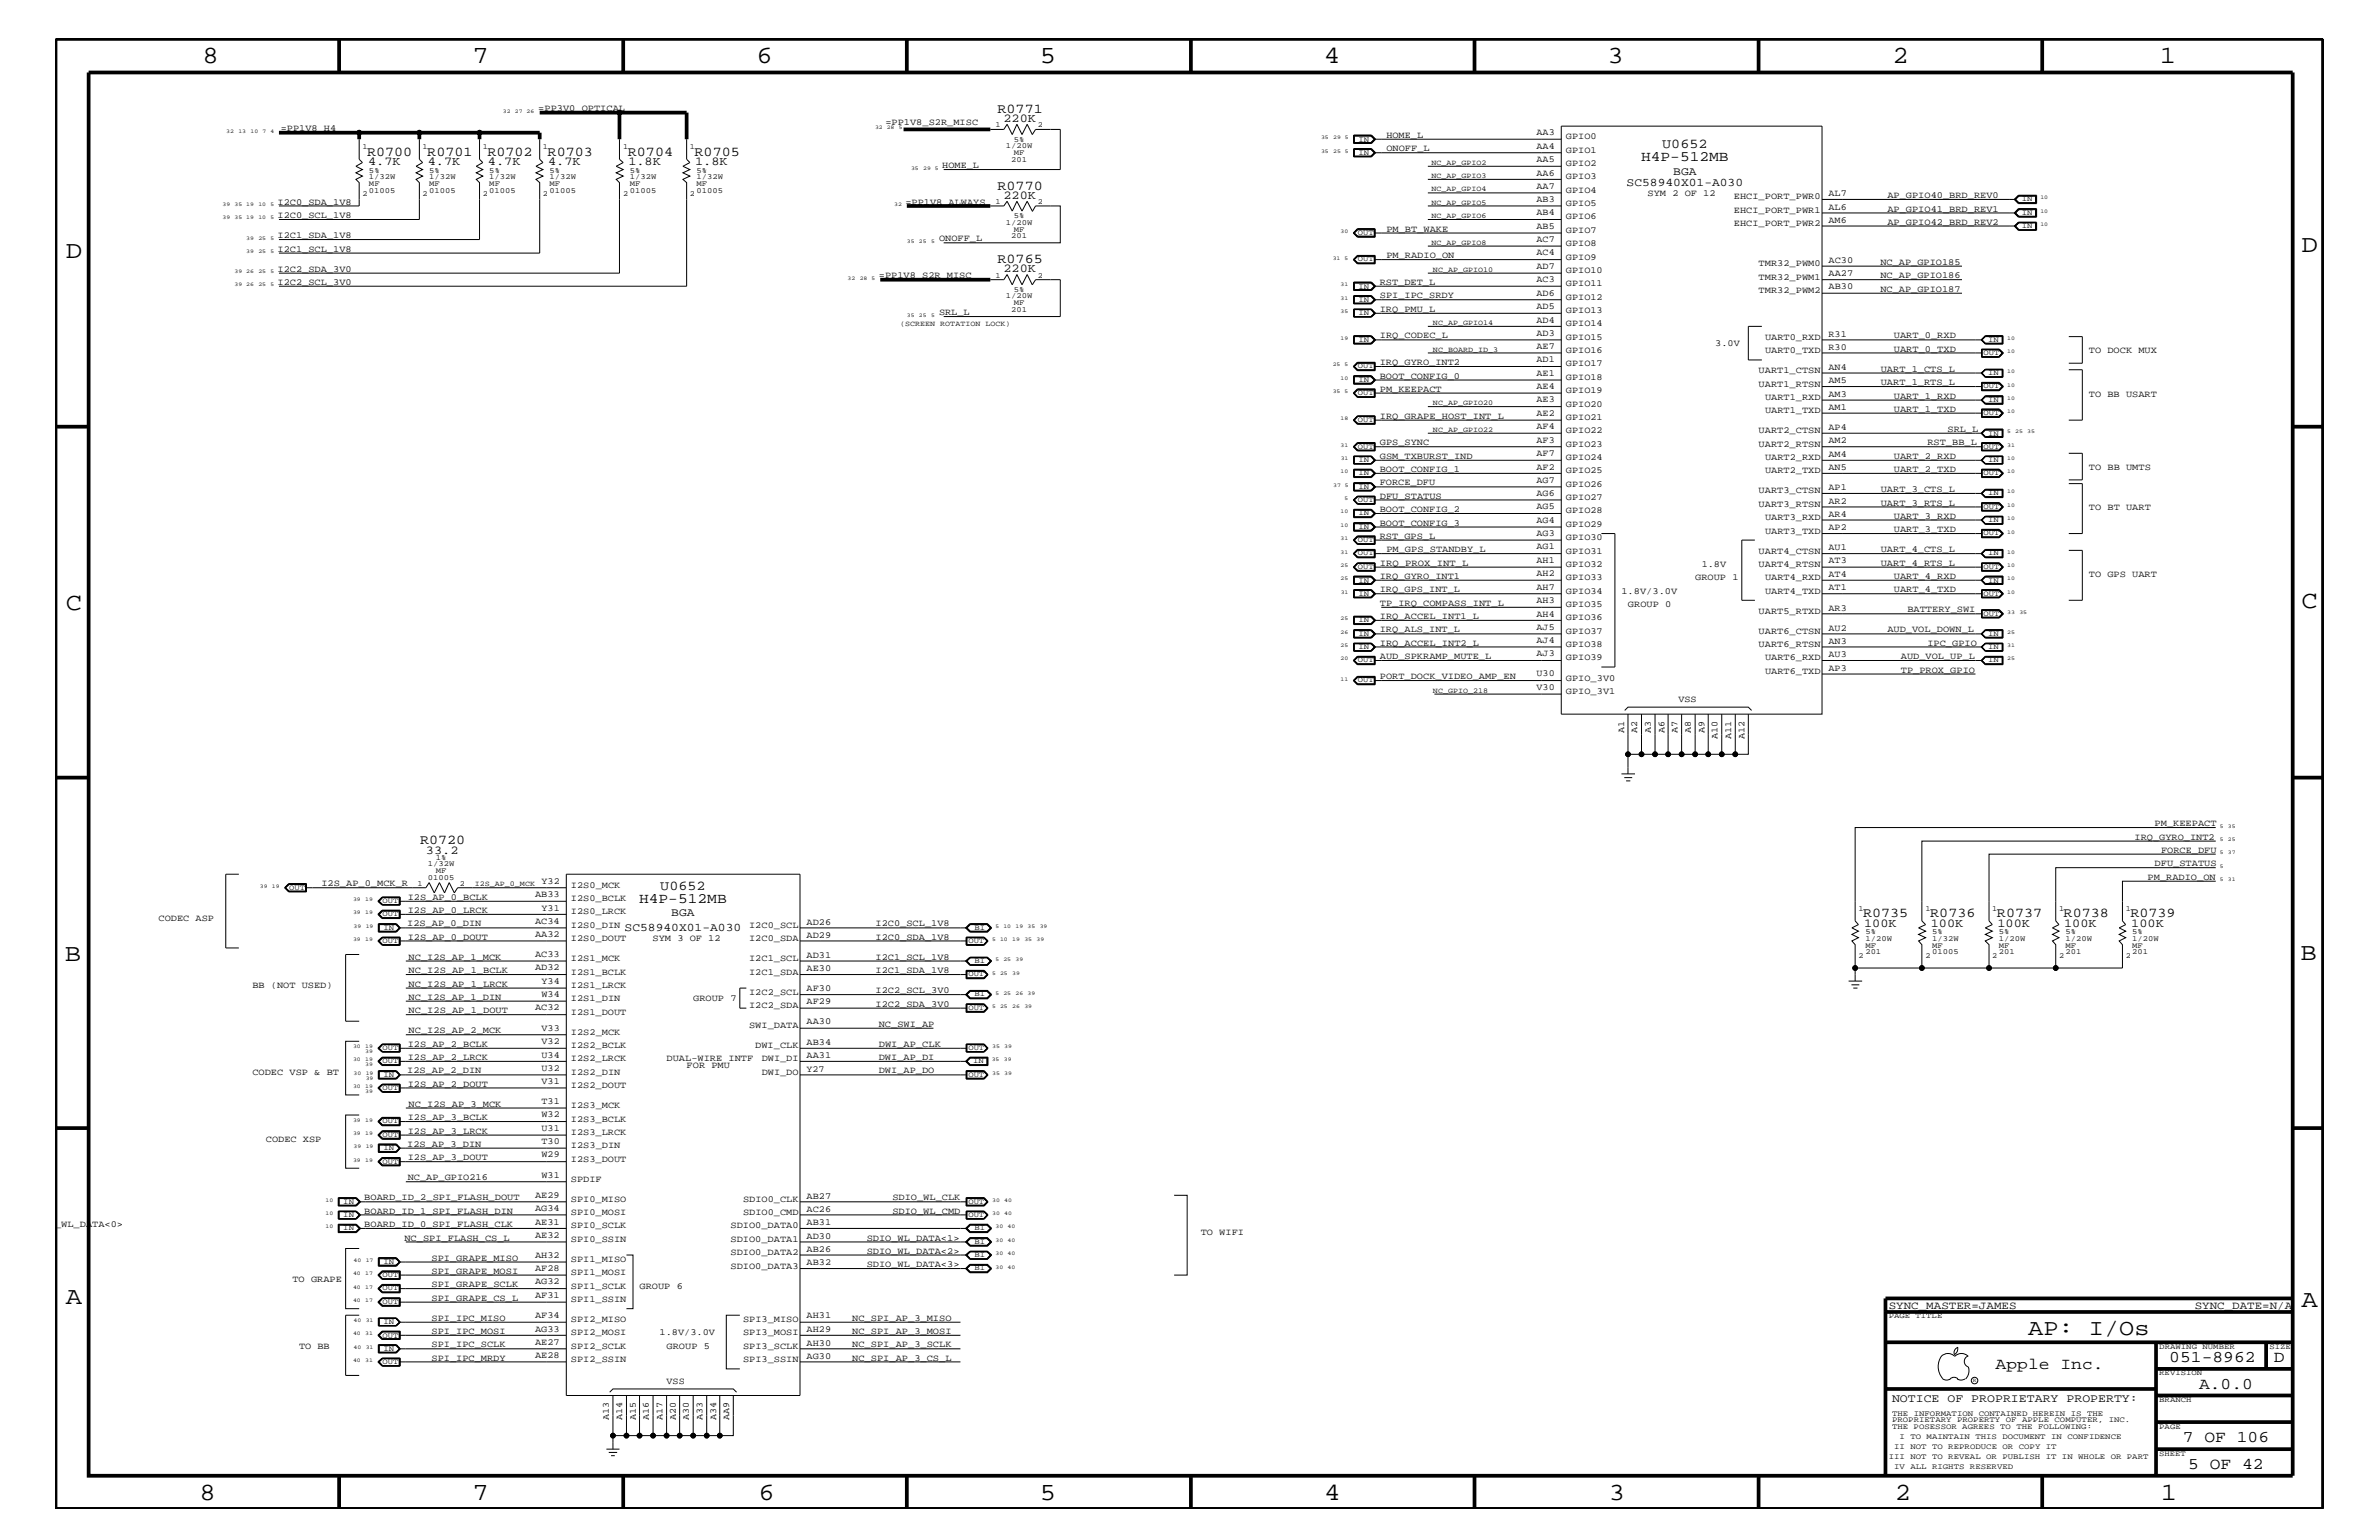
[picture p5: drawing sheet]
<svg xmlns="http://www.w3.org/2000/svg" width="432mm" height="279mm" viewBox="0 0 432 279" stroke-linecap="round" stroke-linejoin="round" font-family="sans-serif">
<defs><g id="words">
<g font-size="4.5">
<text x="36.7" y="11.5">8</text>
<text x="85.8" y="11.5">7</text>
<text x="137.3" y="11.5">6</text>
<text x="188.7" y="11.5">5</text>
<text x="240.3" y="11.5">4</text>
<text x="291.8" y="11.5">3</text>
<text x="343.5" y="11.5">2</text>
<text x="392" y="11.5">1</text>
<text x="11.9" y="46.8">D</text>
<text x="417.8" y="45.7">D</text>
<text x="11.9" y="110.6">C</text>
<text x="417.7" y="110.3">C</text>
<text x="11.8" y="174.3">B</text>
<text x="417.6" y="174.2">B</text>
<text x="11.9" y="236.7">A</text>
<text x="417.7" y="237.1">A</text>
<text x="36.2" y="272.1">8</text>
<text x="85.8" y="272.1">7</text>
<text x="137.7" y="272.1">6</text>
<text x="188.7" y="272.1">5</text>
<text x="240.4" y="272.1">4</text>
<text x="292" y="272.1">3</text>
<text x="343.9" y="272.1">2</text>
<text x="392.2" y="272.1">1</text>
</g>
<text font-size="4.1" x="368.1" y="242.3">AP: I/Os</text>
<g font-size="3">
<text x="362.2" y="248.4">Apple Inc.</text>
<text x="393.7" y="247.1">051-8962</text>
<text x="399.2" y="252">A.0.0</text>
<text x="412.7" y="247.1">D</text>
<text x="396.2" y="261.6">7 OF 106</text>
<text x="397.2" y="266.6">5 OF 42</text>
</g>
<g font-size="2.6">
<text x="297.9" y="29.2">H4P-512MB</text>
<text x="116" y="163.8">H4P-512MB</text>
</g>
<g font-size="2.5">
<text x="181.1" y="20.4">R0771</text>
<text x="66.6" y="28.2">R0700</text>
<text x="77.6" y="28.2">R0701</text>
<text x="88.5" y="28.2">R0702</text>
<text x="99.4" y="28.2">R0703</text>
<text x="114" y="28.2">R0704</text>
<text x="126.1" y="28.2">R0705</text>
<text x="301.7" y="26.8">U0652</text>
<text x="181.1" y="34.4">R0770</text>
<text x="181.1" y="47.7">R0765</text>
<text x="76.2" y="153.2">R0720</text>
<text x="119.8" y="161.4">U0652</text>
<text x="338.2" y="166.4">R0735</text>
<text x="350.4" y="166.4">R0736</text>
<text x="362.5" y="166.4">R0737</text>
<text x="374.6" y="166.4">R0738</text>
<text x="386.7" y="166.4">R0739</text>
</g>
<g font-size="2.2">
<text x="182.1" y="22.1">220K</text>
<text x="66.8" y="30">4.7K</text>
<text x="77.6" y="30">4.7K</text>
<text x="88.6" y="30">4.7K</text>
<text x="99.5" y="30">4.7K</text>
<text x="114" y="30">1.8K</text>
<text x="126.2" y="30">1.8K</text>
<text x="182.1" y="36.1">220K</text>
<text x="182.1" y="49.4">220K</text>
<text x="77.3" y="154.9">33.2</text>
<text x="338.3" y="168.2">100K</text>
<text x="350.4" y="168.2">100K</text>
<text x="362.5" y="168.2">100K</text>
<text x="374.7" y="168.2">100K</text>
<text x="386.8" y="168.2">100K</text>
</g>
<g font-size="2.1">
<text x="295.2" y="33.7">SC58940X01-A030</text>
<text x="303.7" y="31.7">BGA</text>
<text x="121.8" y="166.2">BGA</text>
<text x="113.4" y="168.9">SC58940X01-A030</text>
<text x="343.4" y="254.4">NOTICE OF PROPRIETARY PROPERTY:</text>
</g>
<g font-size="2">
<text x="342.8" y="237.4">SYNC_MASTER=JAMES</text>
<text x="398.4" y="237.4">SYNC_DATE=N/A</text>
</g>
<g font-size="1.7">
<text x="51" y="23.8">=PP1V8_H4</text>
<text x="97.7" y="20.2">=PP3V0_OPTICAL</text>
<text x="160.7" y="22.6">=PP1V8_S2R_MISC</text>
<text x="251.6" y="25">HOME_L</text>
<text x="251.6" y="27.5">ONOFF_L</text>
<text x="278.9" y="24.6">AA3</text>
<text x="278.9" y="27">AA4</text>
<text x="278.9" y="29.4">AA5</text>
<text x="284.2" y="27.7">GPIO1</text>
<text x="284.2" y="25.3">GPIO0</text>
<text x="171" y="30.5">HOME_L</text>
<text x="278.9" y="31.9">AA6</text>
<text x="278.9" y="34.2">AA7</text>
<text x="284.2" y="30.2">GPIO2</text>
<text x="284.2" y="35">GPIO4</text>
<text x="284.2" y="32.5">GPIO3</text>
<text x="299" y="35.6">SYM 2 OF 12</text>
<text x="331.9" y="35.6">AL7</text>
<text x="342.6" y="35.9">AP_GPIO40_BRD_REV0</text>
<text x="50.4" y="39.6">I2C0_SCL_1V8</text>
<text x="50.4" y="37.2">I2C0_SDA_1V8</text>
<text x="164.3" y="37.2">=PP1V8_ALWAYS</text>
<text x="278.9" y="36.7">AB3</text>
<text x="278.9" y="39.1">AB4</text>
<text x="278.9" y="41.5">AB5</text>
<text x="284.2" y="37.4">GPIO5</text>
<text x="284.2" y="39.8">GPIO6</text>
<text x="314.7" y="41">EHCI_PORT_PWR2</text>
<text x="314.7" y="38.6">EHCI_PORT_PWR1</text>
<text x="314.7" y="36.2">EHCI_PORT_PWR0</text>
<text x="331.9" y="38">AL6</text>
<text x="331.9" y="40.4">AM6</text>
<text x="342.6" y="40.8">AP_GPIO42_BRD_REV2</text>
<text x="342.6" y="38.4">AP_GPIO41_BRD_REV1</text>
<text x="50.4" y="45.7">I2C1_SCL_1V8</text>
<text x="50.4" y="43.2">I2C1_SDA_1V8</text>
<text x="170.4" y="43.8">ONOFF_L</text>
<text x="251.6" y="46.8">PM_RADIO_ON</text>
<text x="251.6" y="42">PM_BT_WAKE</text>
<text x="278.9" y="44">AC7</text>
<text x="278.9" y="46.3">AC4</text>
<text x="284.2" y="42.3">GPIO7</text>
<text x="284.2" y="44.6">GPIO8</text>
<text x="284.2" y="47.1">GPIO9</text>
<text x="331.9" y="47.7">AC30</text>
<text x="50.4" y="51.7">I2C2_SCL_3V0</text>
<text x="50.4" y="49.3">I2C2_SDA_3V0</text>
<text x="159.5" y="50.5">=PP1V8_S2R_MISC</text>
<text x="250.4" y="51.7">RST_DET_L</text>
<text x="278.9" y="48.8">AD7</text>
<text x="278.9" y="51.3">AC3</text>
<text x="278.9" y="53.6">AD6</text>
<text x="284.2" y="49.6">GPIO10</text>
<text x="284.2" y="51.9">GPIO11</text>
<text x="319.2" y="53.2">TMR32_PWM2</text>
<text x="319.2" y="48.3">TMR32_PWM0</text>
<text x="319.2" y="50.7">TMR32_PWM1</text>
<text x="331.9" y="50.2">AA27</text>
<text x="331.9" y="52.5">AB30</text>
<text x="341.3" y="48">NC_AP_GPIO185</text>
<text x="341.3" y="50.5">NC_AP_GPIO186</text>
<text x="341.3" y="52.9">NC_AP_GPIO187</text>
<text x="170.4" y="57.2">SRL_L</text>
<text x="250.4" y="56.6">IRQ_PMU_L</text>
<text x="250.4" y="54.1">SPI_IPC_SRDY</text>
<text x="278.9" y="56.1">AD5</text>
<text x="278.9" y="58.5">AD4</text>
<text x="284.2" y="54.4">GPIO12</text>
<text x="284.2" y="59.2">GPIO14</text>
<text x="284.2" y="56.8">GPIO13</text>
<text x="250.4" y="61.4">IRQ_CODEC_L</text>
<text x="278.9" y="60.9">AD3</text>
<text x="278.9" y="63.4">AE7</text>
<text x="278.9" y="65.7">AD1</text>
<text x="284.2" y="61.7">GPIO15</text>
<text x="284.2" y="64">GPIO16</text>
<text x="311.3" y="62.9">3.0V</text>
<text x="320.4" y="61.7">UART0_RXD</text>
<text x="320.4" y="64">UART0_TXD</text>
<text x="331.9" y="61.1">R31</text>
<text x="331.9" y="63.4">R30</text>
<text x="343.7" y="63.9">UART_0_TXD</text>
<text x="343.7" y="61.4">UART_0_RXD</text>
<text x="379.1" y="64">TO DOCK MUX</text>
<text x="250.4" y="66.2">IRQ_GYRO_INT2</text>
<text x="250.4" y="68.7">BOOT_CONFIG_0</text>
<text x="250.4" y="71.1">PM_KEEPACT</text>
<text x="278.9" y="68.2">AE1</text>
<text x="278.9" y="70.6">AE4</text>
<text x="284.2" y="68.9">GPIO18</text>
<text x="284.2" y="66.5">GPIO17</text>
<text x="284.2" y="71.3">GPIO19</text>
<text x="319.2" y="70.1">UART1_RTSN</text>
<text x="319.2" y="67.7">UART1_CTSN</text>
<text x="331.9" y="67.1">AN4</text>
<text x="331.9" y="69.5">AM5</text>
<text x="331.9" y="72">AM3</text>
<text x="341.4" y="69.9">UART_1_RTS_L</text>
<text x="341.4" y="67.5">UART_1_CTS_L</text>
<text x="379.1" y="72">TO BB USART</text>
<text x="250.4" y="76">IRQ_GRAPE_HOST_INT_L</text>
<text x="278.9" y="73">AE3</text>
<text x="278.9" y="75.5">AE2</text>
<text x="278.9" y="77.9">AF4</text>
<text x="284.2" y="73.8">GPIO20</text>
<text x="284.2" y="76.2">GPIO21</text>
<text x="320.4" y="72.6">UART1_RXD</text>
<text x="320.4" y="75">UART1_TXD</text>
<text x="331.9" y="74.4">AM1</text>
<text x="343.7" y="74.7">UART_1_TXD</text>
<text x="343.7" y="72.3">UART_1_RXD</text>
<text x="250.4" y="80.8">GPS_SYNC</text>
<text x="250.4" y="83.3">GSM_TXBURST_IND</text>
<text x="278.9" y="80.3">AF3</text>
<text x="278.9" y="82.7">AF7</text>
<text x="284.2" y="78.6">GPIO22</text>
<text x="284.2" y="81.1">GPIO23</text>
<text x="284.2" y="83.5">GPIO24</text>
<text x="319.2" y="81.1">UART2_RTSN</text>
<text x="319.2" y="78.6">UART2_CTSN</text>
<text x="320.4" y="83.5">UART2_RXD</text>
<text x="331.9" y="78">AP4</text>
<text x="331.9" y="80.5">AM2</text>
<text x="331.9" y="82.8">AM4</text>
<text x="343.7" y="83.3">UART_2_RXD</text>
<text x="349.8" y="80.8">RST_BB_L</text>
<text x="353.5" y="78.3">SRL_L</text>
<text x="250.4" y="88.1">FORCE_DFU</text>
<text x="250.4" y="85.6">BOOT_CONFIG_1</text>
<text x="278.9" y="85.2">AF2</text>
<text x="278.9" y="87.6">AG7</text>
<text x="284.2" y="85.9">GPIO25</text>
<text x="284.2" y="88.3">GPIO26</text>
<text x="319.2" y="89.5">UART3_CTSN</text>
<text x="320.4" y="85.9">UART2_TXD</text>
<text x="331.9" y="85.3">AN5</text>
<text x="331.9" y="88.9">AP1</text>
<text x="341.4" y="89.3">UART_3_CTS_L</text>
<text x="343.7" y="85.6">UART_2_TXD</text>
<text x="379.1" y="85.3">TO BB UMTS</text>
<text x="250.4" y="92.9">BOOT_CONFIG_2</text>
<text x="250.4" y="95.4">BOOT_CONFIG_3</text>
<text x="250.4" y="90.5">DFU_STATUS</text>
<text x="278.9" y="90">AG6</text>
<text x="278.9" y="92.4">AG5</text>
<text x="278.9" y="94.9">AG4</text>
<text x="284.2" y="90.7">GPIO27</text>
<text x="284.2" y="93.2">GPIO28</text>
<text x="284.2" y="95.6">GPIO29</text>
<text x="319.2" y="92">UART3_RTSN</text>
<text x="320.4" y="94.3">UART3_RXD</text>
<text x="331.9" y="91.4">AR2</text>
<text x="331.9" y="93.8">AR4</text>
<text x="341.4" y="91.7">UART_3_RTS_L</text>
<text x="343.7" y="94.2">UART_3_RXD</text>
<text x="379.1" y="92.6">TO BT UART</text>
<text x="250.4" y="97.7">RST_GPS_L</text>
<text x="251.6" y="100.2">PM_GPS_STANDBY_L</text>
<text x="278.9" y="97.3">AG3</text>
<text x="278.9" y="99.7">AG1</text>
<text x="284.2" y="98">GPIO30</text>
<text x="284.2" y="100.4">GPIO31</text>
<text x="319.2" y="100.4">UART4_CTSN</text>
<text x="320.4" y="96.8">UART3_TXD</text>
<text x="331.9" y="96.2">AP2</text>
<text x="331.9" y="99.9">AU1</text>
<text x="341.4" y="100.2">UART_4_CTS_L</text>
<text x="343.7" y="96.5">UART_3_TXD</text>
<text x="250.4" y="102.6">IRQ_PROX_INT_L</text>
<text x="250.4" y="107.5">IRQ_GPS_INT_L</text>
<text x="250.4" y="105">IRQ_GYRO_INT1</text>
<text x="278.9" y="102.1">AH1</text>
<text x="278.9" y="104.6">AH2</text>
<text x="278.9" y="107">AH7</text>
<text x="284.2" y="102.9">GPIO32</text>
<text x="284.2" y="105.3">GPIO33</text>
<text x="284.2" y="107.7">GPIO34</text>
<text x="294.3" y="107.7">1.8V/3.0V</text>
<text x="307.7" y="105.3">GROUP 1</text>
<text x="308.9" y="102.9">1.8V</text>
<text x="319.2" y="102.9">UART4_RTSN</text>
<text x="320.4" y="105.3">UART4_RXD</text>
<text x="320.4" y="107.7">UART4_TXD</text>
<text x="331.9" y="102.2">AT3</text>
<text x="331.9" y="104.7">AT4</text>
<text x="331.9" y="107.1">AT1</text>
<text x="341.4" y="102.6">UART_4_RTS_L</text>
<text x="343.7" y="107.5">UART_4_TXD</text>
<text x="343.7" y="105">UART_4_RXD</text>
<text x="379.1" y="104.7">TO GPS UART</text>
<text x="250.4" y="112.3">IRQ_ACCEL_INT1_L</text>
<text x="250.4" y="109.9">TP_IRQ_COMPASS_INT_L</text>
<text x="278.9" y="109.4">AH3</text>
<text x="278.9" y="111.9">AH4</text>
<text x="284.2" y="110.2">GPIO35</text>
<text x="284.2" y="112.6">GPIO36</text>
<text x="295.5" y="110.2">GROUP 0</text>
<text x="319.2" y="111.4">UART5_RTXD</text>
<text x="331.9" y="110.8">AR3</text>
<text x="346.2" y="111.1">BATTERY_SWI</text>
<text x="250.4" y="117.2">IRQ_ACCEL_INT2_L</text>
<text x="250.4" y="114.8">IRQ_ALS_INT_L</text>
<text x="250.4" y="119.6">AUD_SPKRAMP_MUTE_L</text>
<text x="278.9" y="114.2">AJ5</text>
<text x="278.9" y="116.7">AJ4</text>
<text x="278.9" y="119.1">AJ3</text>
<text x="284.2" y="115">GPIO37</text>
<text x="284.2" y="117.4">GPIO38</text>
<text x="284.2" y="119.8">GPIO39</text>
<text x="319.2" y="115">UART6_CTSN</text>
<text x="319.2" y="117.4">UART6_RTSN</text>
<text x="320.4" y="119.8">UART6_RXD</text>
<text x="331.9" y="114.4">AU2</text>
<text x="331.9" y="116.8">AN3</text>
<text x="331.9" y="119.2">AU3</text>
<text x="342.6" y="114.8">AUD_VOL_DOWN_L</text>
<text x="345" y="119.6">AUD_VOL_UP_L</text>
<text x="349.8" y="117.2">IPC_GPIO</text>
<text x="250.4" y="123.2">PORT_DOCK_VIDEO_AMP_EN</text>
<text x="278.9" y="122.7">U30</text>
<text x="278.9" y="125.2">V30</text>
<text x="284.2" y="123.5">GPIO_3V0</text>
<text x="284.2" y="125.9">GPIO_3V1</text>
<text x="320.4" y="122.3">UART6_TXD</text>
<text x="331.9" y="121.7">AP3</text>
<text x="345" y="122">TP_PROX_GPIO</text>
<text x="304.6" y="127.5">VSS</text>
<text x="294.8" y="133" transform="rotate(-90 294.8 133)">A1</text>
<text x="297.2" y="133" transform="rotate(-90 297.2 133)">A2</text>
<text x="299.6" y="133" transform="rotate(-90 299.6 133)">A3</text>
<text x="302.1" y="133" transform="rotate(-90 302.1 133)">A6</text>
<text x="304.5" y="133" transform="rotate(-90 304.5 133)">A7</text>
<text x="306.9" y="133" transform="rotate(-90 306.9 133)">A8</text>
<text x="309.4" y="133" transform="rotate(-90 309.4 133)">A9</text>
<text x="311.7" y="134.1" transform="rotate(-90 311.7 134.1)">A10</text>
<text x="314.2" y="134.1" transform="rotate(-90 314.2 134.1)">A11</text>
<text x="316.7" y="134.1" transform="rotate(-90 316.7 134.1)">A12</text>
<text x="391.1" y="149.9">PM_KEEPACT</text>
<text x="387.4" y="152.3">IRQ_GYRO_INT2</text>
<text x="392.3" y="154.7">FORCE_DFU</text>
<text x="58.3" y="160.8">I2S_AP_0_MCK_R</text>
<text x="98.3" y="160.3">Y32</text>
<text x="103.6" y="161.1">I2S0_MCK</text>
<text x="389.8" y="159.6">PM_RADIO_ON</text>
<text x="391.1" y="157.2">DFU_STATUS</text>
<text x="28.8" y="167.1">CODEC ASP</text>
<text x="74" y="165.6">I2S_AP_0_LRCK</text>
<text x="74" y="163.3">I2S_AP_0_BCLK</text>
<text x="97.1" y="162.8">AB33</text>
<text x="97.1" y="167.6">AC34</text>
<text x="98.3" y="165.2">Y31</text>
<text x="103.6" y="165.9">I2S0_LRCK</text>
<text x="103.6" y="163.5">I2S0_BCLK</text>
<text x="146.4" y="167.8">AD26</text>
<text x="73.9" y="168.1">I2S_AP_0_DIN</text>
<text x="74" y="170.5">I2S_AP_0_DOUT</text>
<text x="97.1" y="173.7">AC33</text>
<text x="97.1" y="170">AA32</text>
<text x="103.6" y="170.7">I2S0_DOUT</text>
<text x="103.6" y="168.3">I2S0_DIN</text>
<text x="118.4" y="170.7">SYM 3 OF 12</text>
<text x="136" y="170.7">I2C0_SDA</text>
<text x="136" y="168.3">I2C0_SCL</text>
<text x="146.4" y="170.1">AD29</text>
<text x="146.4" y="173.8">AD31</text>
<text x="158.9" y="168.1">I2C0_SCL_1V8</text>
<text x="158.9" y="170.5">I2C0_SDA_1V8</text>
<text x="45.8" y="179.3">BB (NOT USED)</text>
<text x="74.2" y="174.2">NC_I2S_AP_1_MCK</text>
<text x="74.2" y="176.6">NC_I2S_AP_1_BCLK</text>
<text x="74.2" y="179">NC_I2S_AP_1_LRCK</text>
<text x="97.1" y="176.1">AD32</text>
<text x="98.3" y="178.5">Y34</text>
<text x="103.6" y="179.3">I2S1_LRCK</text>
<text x="103.6" y="176.8">I2S1_BCLK</text>
<text x="103.6" y="174.4">I2S1_MCK</text>
<text x="136" y="176.8">I2C1_SDA</text>
<text x="136" y="174.4">I2C1_SCL</text>
<text x="146.4" y="176.2">AE30</text>
<text x="146.4" y="179.9">AF30</text>
<text x="158.9" y="176.6">I2C1_SDA_1V8</text>
<text x="158.9" y="174.2">I2C1_SCL_1V8</text>
<text x="74.2" y="181.4">NC_I2S_AP_1_DIN</text>
<text x="74.2" y="183.8">NC_I2S_AP_1_DOUT</text>
<text x="97.1" y="183.3">AC32</text>
<text x="98.3" y="181">W34</text>
<text x="103.6" y="184.1">I2S1_DOUT</text>
<text x="103.6" y="181.6">I2S1_DIN</text>
<text x="125.8" y="181.6">GROUP 7</text>
<text x="136" y="182.9">I2C2_SDA</text>
<text x="136" y="180.5">I2C2_SCL</text>
<text x="146.4" y="185.9">AA30</text>
<text x="146.4" y="182.2">AF29</text>
<text x="158.9" y="182.7">I2C2_SDA_3V0</text>
<text x="158.9" y="180.2">I2C2_SCL_3V0</text>
<text x="74" y="189.9">I2S_AP_2_BCLK</text>
<text x="74.2" y="187.5">NC_I2S_AP_2_MCK</text>
<text x="98.3" y="189.4">V32</text>
<text x="98.3" y="191.9">U34</text>
<text x="98.3" y="187">V33</text>
<text x="103.6" y="190.2">I2S2_BCLK</text>
<text x="103.6" y="187.7">I2S2_MCK</text>
<text x="136" y="186.5">SWI_DATA</text>
<text x="137.1" y="190.2">DWI_CLK</text>
<text x="146.4" y="189.5">AB34</text>
<text x="146.4" y="192">AA31</text>
<text x="159.5" y="189.9">DWI_AP_CLK</text>
<text x="159.5" y="186.3">NC_SWI_AP</text>
<text x="45.8" y="195">CODEC VSP &amp; BT</text>
<text x="73.9" y="194.8">I2S_AP_2_DIN</text>
<text x="74" y="192.3">I2S_AP_2_LRCK</text>
<text x="74" y="197.2">I2S_AP_2_DOUT</text>
<text x="98.3" y="194.3">U32</text>
<text x="98.3" y="196.7">V31</text>
<text x="103.6" y="192.6">I2S2_LRCK</text>
<text x="103.6" y="197.4">I2S2_DOUT</text>
<text x="103.6" y="195">I2S2_DIN</text>
<text x="121" y="192.6">DUAL-WIRE INTF</text>
<text x="124.6" y="193.7">FOR PMU</text>
<text x="138.3" y="195">DWI_DO</text>
<text x="138.3" y="192.6">DWI_DI</text>
<text x="146.4" y="194.4">Y27</text>
<text x="159.5" y="192.3">DWI_AP_DI</text>
<text x="159.5" y="194.8">DWI_AP_DO</text>
<text x="74" y="203.2">I2S_AP_3_BCLK</text>
<text x="74.2" y="200.9">NC_I2S_AP_3_MCK</text>
<text x="98.3" y="202.7">W32</text>
<text x="98.3" y="200.3">T31</text>
<text x="103.6" y="203.5">I2S3_BCLK</text>
<text x="103.6" y="201">I2S3_MCK</text>
<text x="48.3" y="207.1">CODEC XSP</text>
<text x="73.9" y="208.1">I2S_AP_3_DIN</text>
<text x="74" y="205.7">I2S_AP_3_LRCK</text>
<text x="98.3" y="207.6">T30</text>
<text x="98.3" y="205.2">U31</text>
<text x="103.6" y="205.9">I2S3_LRCK</text>
<text x="103.6" y="208.3">I2S3_DIN</text>
<text x="74" y="214.2">NC_AP_GPIO216</text>
<text x="74" y="210.5">I2S_AP_3_DOUT</text>
<text x="98.3" y="210">W29</text>
<text x="98.3" y="213.6">W31</text>
<text x="103.6" y="210.8">I2S3_DOUT</text>
<text x="103.6" y="214.4">SPDIF</text>
<text x="66.1" y="217.8">BOARD_ID_2_SPI_FLASH_DOUT</text>
<text x="66.1" y="220.2">BOARD_ID_1_SPI_FLASH_DIN</text>
<text x="97.1" y="217.3">AE29</text>
<text x="97.1" y="219.7">AG34</text>
<text x="103.6" y="218">SPI0_MISO</text>
<text x="103.6" y="220.4">SPI0_MOSI</text>
<text x="134.9" y="220.4">SDIO0_CMD</text>
<text x="134.9" y="218">SDIO0_CLK</text>
<text x="146.4" y="217.5">AB27</text>
<text x="146.4" y="219.8">AC26</text>
<text x="162" y="217.8">SDIO_WL_CLK</text>
<text x="162" y="220.2">SDIO_WL_CMD</text>
<text x="5.5" y="222.6">SDIO_WL_DATA&lt;0&gt;</text>
<text x="66.1" y="222.6">BOARD_ID_0_SPI_FLASH_CLK</text>
<text x="73.4" y="225.1">NC_SPI_FLASH_CS_L</text>
<text x="97.1" y="222.2">AE31</text>
<text x="97.1" y="224.6">AE32</text>
<text x="103.6" y="222.9">SPI0_SCLK</text>
<text x="103.6" y="225.3">SPI0_SSIN</text>
<text x="132.6" y="222.9">SDIO0_DATA0</text>
<text x="132.6" y="225.3">SDIO0_DATA1</text>
<text x="132.6" y="227.7">SDIO0_DATA2</text>
<text x="146.4" y="222.3">AB31</text>
<text x="146.4" y="224.7">AD30</text>
<text x="146.4" y="227.1">AB26</text>
<text x="157.3" y="227.5">SDIO_WL_DATA&lt;2&gt;</text>
<text x="157.3" y="225.1">SDIO_WL_DATA&lt;1&gt;</text>
<text x="217.9" y="224.1">TO WIFI</text>
<text x="53.1" y="232.6">TO GRAPE</text>
<text x="78.3" y="228.7">SPI_GRAPE_MISO</text>
<text x="78.3" y="231.1">SPI_GRAPE_MOSI</text>
<text x="78.3" y="233.5">SPI_GRAPE_SCLK</text>
<text x="97.1" y="228.2">AH32</text>
<text x="97.1" y="230.7">AF28</text>
<text x="97.1" y="233">AG32</text>
<text x="103.6" y="229">SPI1_MISO</text>
<text x="103.6" y="231.3">SPI1_MOSI</text>
<text x="103.6" y="233.8">SPI1_SCLK</text>
<text x="116.1" y="233.8">GROUP 6</text>
<text x="132.6" y="230.2">SDIO0_DATA3</text>
<text x="146.4" y="229.6">AB32</text>
<text x="157.3" y="229.9">SDIO_WL_DATA&lt;3&gt;</text>
<text x="78.3" y="236">SPI_GRAPE_CS_L</text>
<text x="78.3" y="239.6">SPI_IPC_MISO</text>
<text x="97.1" y="235.5">AF31</text>
<text x="97.1" y="239.1">AF34</text>
<text x="103.6" y="236.2">SPI1_SSIN</text>
<text x="103.6" y="239.9">SPI2_MISO</text>
<text x="134.9" y="239.9">SPI3_MISO</text>
<text x="146.4" y="239.2">AH31</text>
<text x="154.7" y="239.6">NC_SPI_AP_3_MISO</text>
<text x="54.3" y="244.7">TO BB</text>
<text x="78.3" y="244.5">SPI_IPC_SCLK</text>
<text x="78.3" y="242">SPI_IPC_MOSI</text>
<text x="97.1" y="241.6">AG33</text>
<text x="97.1" y="244">AE27</text>
<text x="103.6" y="242.3">SPI2_MOSI</text>
<text x="103.6" y="244.7">SPI2_SCLK</text>
<text x="119.7" y="242.3">1.8V/3.0V</text>
<text x="121" y="244.7">GROUP 5</text>
<text x="134.9" y="244.7">SPI3_SCLK</text>
<text x="134.9" y="242.3">SPI3_MOSI</text>
<text x="146.4" y="241.7">AH29</text>
<text x="146.4" y="244.1">AH30</text>
<text x="154.7" y="242">NC_SPI_AP_3_MOSI</text>
<text x="154.7" y="244.5">NC_SPI_AP_3_SCLK</text>
<text x="78.3" y="246.9">SPI_IPC_MRDY</text>
<text x="97.1" y="246.4">AE28</text>
<text x="103.6" y="247.1">SPI2_SSIN</text>
<text x="121" y="251.1">VSS</text>
<text x="134.9" y="247.1">SPI3_SSIN</text>
<text x="146.4" y="246.5">AG30</text>
<text x="154.7" y="246.9">NC_SPI_AP_3_CS_L</text>
<text x="110.5" y="257.7" transform="rotate(-90 110.5 257.7)">A13</text>
<text x="112.9" y="257.7" transform="rotate(-90 112.9 257.7)">A14</text>
<text x="115.4" y="257.7" transform="rotate(-90 115.4 257.7)">A15</text>
<text x="117.8" y="257.7" transform="rotate(-90 117.8 257.7)">A16</text>
<text x="120.2" y="257.7" transform="rotate(-90 120.2 257.7)">A17</text>
<text x="122.7" y="257.7" transform="rotate(-90 122.7 257.7)">A20</text>
<text x="125.1" y="257.7" transform="rotate(-90 125.1 257.7)">A30</text>
<text x="127.5" y="257.7" transform="rotate(-90 127.5 257.7)">A33</text>
<text x="130" y="257.7" transform="rotate(-90 130 257.7)">A34</text>
<text x="132.3" y="257.7" transform="rotate(-90 132.3 257.7)">AA9</text>
</g>
<g font-size="1.4">
<text x="180.7" y="23.1">1</text>
<text x="188.4" y="23.1">2</text>
<text x="65.8" y="27.1">1</text>
<text x="76.7" y="27.1">1</text>
<text x="87.6" y="27.1">1</text>
<text x="98.6" y="27.1">1</text>
<text x="113.1" y="27.1">1</text>
<text x="125.2" y="27.1">1</text>
<text x="182.6" y="26.9">1/20W</text>
<text x="183.6" y="29.3">201</text>
<text x="184" y="25.7">5%</text>
<text x="184" y="28.1">MF</text>
<text x="246.5" y="25.7">IN</text>
<text x="246.5" y="28.1">IN</text>
<text x="259.8" y="29.9">NC_AP_GPIO2</text>
<text x="65.8" y="35.6">2</text>
<text x="67" y="33.7">MF</text>
<text x="67" y="31.4">5%</text>
<text x="67" y="35">01005</text>
<text x="67" y="32.5">1/32W</text>
<text x="76.7" y="35.6">2</text>
<text x="77.9" y="33.7">MF</text>
<text x="77.9" y="31.4">5%</text>
<text x="77.9" y="32.5">1/32W</text>
<text x="77.9" y="35">01005</text>
<text x="87.6" y="35.6">2</text>
<text x="88.8" y="33.7">MF</text>
<text x="88.8" y="31.4">5%</text>
<text x="88.8" y="32.5">1/32W</text>
<text x="88.8" y="35">01005</text>
<text x="98.6" y="35.6">2</text>
<text x="99.7" y="33.7">MF</text>
<text x="99.7" y="31.4">5%</text>
<text x="99.7" y="35">01005</text>
<text x="99.7" y="32.5">1/32W</text>
<text x="113.1" y="35.6">2</text>
<text x="114.3" y="31.4">5%</text>
<text x="114.3" y="33.7">MF</text>
<text x="114.3" y="32.5">1/32W</text>
<text x="114.3" y="35">01005</text>
<text x="125.2" y="35.6">2</text>
<text x="126.4" y="31.4">5%</text>
<text x="126.4" y="33.7">MF</text>
<text x="126.4" y="32.5">1/32W</text>
<text x="126.4" y="35">01005</text>
<text x="259.8" y="32.3">NC_AP_GPIO3</text>
<text x="259.8" y="34.7">NC_AP_GPIO4</text>
<text x="180.7" y="37">1</text>
<text x="182.6" y="40.8">1/20W</text>
<text x="184" y="39.6">5%</text>
<text x="188.4" y="37">2</text>
<text x="259.8" y="37.2">NC_AP_GPIO5</text>
<text x="259.8" y="39.6">NC_AP_GPIO6</text>
<text x="366.9" y="39">IN</text>
<text x="366.9" y="36.5">IN</text>
<text x="366.9" y="41.4">IN</text>
<text x="183.6" y="43.2">201</text>
<text x="184" y="42">MF</text>
<text x="246.5" y="47.4">OUT</text>
<text x="246.5" y="42.6">OUT</text>
<text x="259.8" y="44.4">NC_AP_GPIO8</text>
<text x="180.7" y="50.4">1</text>
<text x="184" y="52.9">5%</text>
<text x="188.4" y="50.4">2</text>
<text x="246.5" y="52.4">IN</text>
<text x="260.1" y="49.3">NC_AP_GPIO10</text>
<text x="163.4" y="59.2">(SCREEN ROTATION LOCK)</text>
<text x="182.6" y="54.1">1/20W</text>
<text x="183.6" y="56.6">201</text>
<text x="184" y="55.3">MF</text>
<text x="246.5" y="54.7">IN</text>
<text x="246.5" y="57.2">IN</text>
<text x="260.1" y="59">NC_AP_GPIO14</text>
<text x="246.5" y="62">IN</text>
<text x="260.1" y="63.9">NC_BOARD_ID_3</text>
<text x="360" y="64.5">OUT</text>
<text x="360.8" y="62">IN</text>
<text x="246.5" y="71.7">OUT</text>
<text x="246.5" y="66.8">OUT</text>
<text x="246.5" y="69.3">IN</text>
<text x="360" y="70.5">OUT</text>
<text x="360.8" y="68.1">IN</text>
<text x="246.5" y="76.6">OUT</text>
<text x="260.1" y="73.5">NC_AP_GPIO20</text>
<text x="360" y="75.4">OUT</text>
<text x="360.8" y="72.9">IN</text>
<text x="246.5" y="81.4">OUT</text>
<text x="246.5" y="83.8">IN</text>
<text x="260.1" y="78.3">NC_AP_GPIO22</text>
<text x="360" y="81.4">OUT</text>
<text x="360.8" y="83.8">IN</text>
<text x="360.8" y="79">IN</text>
<text x="246.5" y="86.2">IN</text>
<text x="246.5" y="88.7">IN</text>
<text x="360" y="86.2">OUT</text>
<text x="360.8" y="89.9">IN</text>
<text x="246.5" y="91.1">OUT</text>
<text x="246.5" y="93.5">IN</text>
<text x="246.5" y="96">IN</text>
<text x="360" y="92.3">OUT</text>
<text x="360.8" y="94.8">IN</text>
<text x="246.5" y="98.4">OUT</text>
<text x="246.5" y="100.8">OUT</text>
<text x="360" y="97.1">OUT</text>
<text x="360.8" y="100.8">IN</text>
<text x="246.5" y="103.2">OUT</text>
<text x="246.5" y="105.7">IN</text>
<text x="360" y="103.2">OUT</text>
<text x="360.8" y="105.7">IN</text>
<text x="246.5" y="112.9">IN</text>
<text x="246.5" y="108.1">IN</text>
<text x="360" y="111.7">OUT</text>
<text x="360" y="108.1">OUT</text>
<text x="246.5" y="115.3">IN</text>
<text x="246.5" y="117.8">IN</text>
<text x="360.8" y="115.3">IN</text>
<text x="360.8" y="117.8">IN</text>
<text x="246.5" y="120.2">OUT</text>
<text x="246.5" y="123.8">OUT</text>
<text x="260.1" y="125.7">NC_GPIO_218</text>
<text x="360.8" y="120.2">IN</text>
<text x="79.1" y="156">1%</text>
<text x="52.5" y="161.4">OUT</text>
<text x="75.8" y="160.7">1</text>
<text x="77.7" y="157.2">1/32W</text>
<text x="77.7" y="159.6">01005</text>
<text x="79.1" y="158.4">MF</text>
<text x="83.5" y="160.7">2</text>
<text x="86.2" y="160.8">I2S_AP_0_MCK</text>
<text x="69.4" y="163.9">OUT</text>
<text x="69.4" y="166.2">OUT</text>
<text x="337.3" y="165.3">1</text>
<text x="349.5" y="165.3">1</text>
<text x="361.6" y="165.3">1</text>
<text x="373.7" y="165.3">1</text>
<text x="385.8" y="165.3">1</text>
<text x="69.4" y="171.1">OUT</text>
<text x="69.6" y="168.7">IN</text>
<text x="175.8" y="171.1">OUT</text>
<text x="176.9" y="168.7">BI</text>
<text x="337.3" y="173.8">2</text>
<text x="338.6" y="169.5">5%</text>
<text x="338.6" y="172">MF</text>
<text x="338.6" y="170.7">1/20W</text>
<text x="338.6" y="173.2">201</text>
<text x="349.5" y="173.8">2</text>
<text x="350.7" y="172">MF</text>
<text x="350.7" y="169.5">5%</text>
<text x="350.7" y="170.7">1/32W</text>
<text x="350.7" y="173.2">01005</text>
<text x="361.6" y="173.8">2</text>
<text x="362.8" y="169.5">5%</text>
<text x="362.8" y="172">MF</text>
<text x="362.8" y="173.2">201</text>
<text x="362.8" y="170.7">1/20W</text>
<text x="373.7" y="173.8">2</text>
<text x="374.9" y="169.5">5%</text>
<text x="374.9" y="172">MF</text>
<text x="374.9" y="170.7">1/20W</text>
<text x="374.9" y="173.2">201</text>
<text x="385.8" y="173.8">2</text>
<text x="387" y="169.5">5%</text>
<text x="387" y="172">MF</text>
<text x="387" y="173.2">201</text>
<text x="387" y="170.7">1/20W</text>
<text x="175.8" y="177.2">OUT</text>
<text x="176.9" y="174.8">BI</text>
<text x="175.8" y="183.2">OUT</text>
<text x="176.9" y="180.8">BI</text>
<text x="69.4" y="190.5">OUT</text>
<text x="175.8" y="190.5">OUT</text>
<text x="69.4" y="197.8">OUT</text>
<text x="69.4" y="192.9">OUT</text>
<text x="69.6" y="195.4">IN</text>
<text x="175.8" y="195.4">OUT</text>
<text x="176.6" y="192.9">IN</text>
<text x="69.4" y="203.8">OUT</text>
<text x="69.4" y="206.3">OUT</text>
<text x="69.6" y="208.7">IN</text>
<text x="69.4" y="211.1">OUT</text>
<text x="62.3" y="218.4">IN</text>
<text x="62.3" y="220.8">IN</text>
<text x="175.8" y="218.4">OUT</text>
<text x="175.8" y="220.8">OUT</text>
<text x="62.3" y="223.2">IN</text>
<text x="176.9" y="223.2">BI</text>
<text x="176.9" y="225.7">BI</text>
<text x="69.4" y="231.8">OUT</text>
<text x="69.6" y="229.3">IN</text>
<text x="176.9" y="228.1">BI</text>
<text x="176.9" y="230.5">BI</text>
<text x="69.4" y="234.1">OUT</text>
<text x="69.4" y="236.6">OUT</text>
<text x="342.8" y="239.2">PAGE TITLE</text>
<text x="69.4" y="242.7">OUT</text>
<text x="69.6" y="240.2">IN</text>
<text x="69.6" y="245.1">IN</text>
<text x="391.9" y="244.7">DRAWING NUMBER</text>
<text x="411.9" y="244.7">SIZE</text>
<text x="69.4" y="247.5">OUT</text>
<text x="391.9" y="249.5">REVISION</text>
<text x="343.4" y="256.8">THE INFORMATION CONTAINED HEREIN IS THE</text>
<text x="391.9" y="254.4">BRANCH</text>
<text x="343.4" y="259.3">THE POSESSOR AGREES TO THE FOLLOWING:</text>
<text x="343.4" y="258">PROPRIETARY PROPERTY OF APPLE COMPUTER, INC.</text>
<text x="343.8" y="262.9">II NOT TO REPRODUCE OR COPY IT</text>
<text x="344.8" y="261.1">I TO MAINTAIN THIS DOCUMENT IN CONFIDENCE</text>
<text x="391.9" y="259.3">PAGE</text>
<text x="342.8" y="264.7">III NOT TO REVEAL OR PUBLISH IT IN WHOLE OR PART</text>
<text x="343.8" y="266.6">IV ALL RIGHTS RESERVED</text>
<text x="391.9" y="264.1">SHEET</text>
</g>
<g font-size="1">
<text x="91.3" y="20.4">32</text>
<text x="93.5" y="20.4">27 26</text>
<text x="158.8" y="23.5">32 28</text>
<text x="163.2" y="23.5">5</text>
<text x="41.1" y="24.1">32</text>
<text x="43.3" y="24.1">13</text>
<text x="45.5" y="24.1">10</text>
<text x="47.7" y="24.1">7</text>
<text x="49.1" y="24.1">4</text>
<text x="239.8" y="25.3">35</text>
<text x="239.8" y="27.7">35</text>
<text x="242" y="25.3">29 5</text>
<text x="242" y="27.7">25 5</text>
<text x="165.4" y="30.8">35</text>
<text x="167.6" y="30.8">29 5</text>
<text x="40.4" y="39.8">39</text>
<text x="40.4" y="37.4">39</text>
<text x="42.6" y="39.8">35 19</text>
<text x="42.6" y="37.4">35 19</text>
<text x="46.9" y="39.8">10</text>
<text x="46.9" y="37.4">10</text>
<text x="49.1" y="39.8">5</text>
<text x="49.1" y="37.4">5</text>
<text x="162.3" y="37.4">32</text>
<text x="370.3" y="38.6">10</text>
<text x="370.3" y="36.2">10</text>
<text x="370.3" y="41">10</text>
<text x="44.7" y="45.9">39</text>
<text x="44.7" y="43.5">39</text>
<text x="46.9" y="45.9">25</text>
<text x="46.9" y="43.5">25</text>
<text x="49.1" y="45.9">5</text>
<text x="49.1" y="43.5">5</text>
<text x="164.6" y="44.1">35</text>
<text x="166.8" y="44.1">25</text>
<text x="169" y="44.1">5</text>
<text x="241.9" y="47.1">31 5</text>
<text x="243.3" y="42.3">30</text>
<text x="42.6" y="51.9">39 26</text>
<text x="42.6" y="49.6">39 26</text>
<text x="46.9" y="51.9">25</text>
<text x="46.9" y="49.6">25</text>
<text x="49.1" y="51.9">5</text>
<text x="49.1" y="49.6">5</text>
<text x="153.8" y="50.7">32</text>
<text x="156" y="50.7">28 5</text>
<text x="243.3" y="51.9">31</text>
<text x="164.6" y="57.4">35</text>
<text x="166.8" y="57.4">25</text>
<text x="169" y="57.4">5</text>
<text x="243.3" y="54.4">31</text>
<text x="243.3" y="56.8">35</text>
<text x="243.3" y="61.7">19</text>
<text x="364.3" y="61.7">10</text>
<text x="364.3" y="64">10</text>
<text x="241.9" y="71.3">35 5</text>
<text x="241.9" y="66.5">25 5</text>
<text x="243.3" y="68.9">10</text>
<text x="364.3" y="67.7">10</text>
<text x="364.3" y="70.1">10</text>
<text x="243.3" y="76.2">18</text>
<text x="364.3" y="72.6">10</text>
<text x="364.3" y="75">10</text>
<text x="243.3" y="81.1">31</text>
<text x="243.3" y="83.5">31</text>
<text x="364.3" y="78.6">5</text>
<text x="364.3" y="83.5">10</text>
<text x="364.3" y="81.1">31</text>
<text x="365.8" y="78.6">25</text>
<text x="368" y="78.6">35</text>
<text x="242" y="88.3">37 5</text>
<text x="243.3" y="85.9">10</text>
<text x="364.3" y="85.9">10</text>
<text x="364.3" y="89.5">10</text>
<text x="243.3" y="93.2">10</text>
<text x="243.3" y="95.6">10</text>
<text x="244" y="90.7">5</text>
<text x="364.3" y="92">10</text>
<text x="364.3" y="94.3">10</text>
<text x="243.3" y="98">31</text>
<text x="243.3" y="100.4">31</text>
<text x="364.3" y="96.8">10</text>
<text x="364.3" y="100.4">10</text>
<text x="243.3" y="102.9">25</text>
<text x="243.3" y="105.3">25</text>
<text x="243.3" y="107.7">31</text>
<text x="364.3" y="102.9">10</text>
<text x="364.3" y="105.3">10</text>
<text x="364.3" y="107.7">10</text>
<text x="243.3" y="112.6">25</text>
<text x="364.3" y="111.4">33</text>
<text x="366.5" y="111.4">35</text>
<text x="243.3" y="115">26</text>
<text x="243.3" y="117.4">25</text>
<text x="243.3" y="119.8">20</text>
<text x="364.3" y="119.8">25</text>
<text x="364.3" y="115">25</text>
<text x="364.3" y="117.4">31</text>
<text x="243.3" y="123.5">11</text>
<text x="402.9" y="150.1">5</text>
<text x="402.9" y="152.6">5</text>
<text x="402.9" y="155">5</text>
<text x="404.4" y="150.1">35</text>
<text x="404.4" y="152.6">25</text>
<text x="404.4" y="155">37</text>
<text x="47.2" y="161.1">39</text>
<text x="49.4" y="161.1">19</text>
<text x="402.9" y="157.4">5</text>
<text x="402.9" y="159.9">5</text>
<text x="404.4" y="159.9">31</text>
<text x="64.1" y="163.5">39</text>
<text x="64.1" y="165.9">39</text>
<text x="66.3" y="163.5">19</text>
<text x="66.3" y="165.9">19</text>
<text x="64.1" y="170.7">39</text>
<text x="64.2" y="168.3">39</text>
<text x="66.3" y="170.7">19</text>
<text x="66.4" y="168.3">19</text>
<text x="180.1" y="170.7">5</text>
<text x="180.7" y="168.3">5</text>
<text x="181.5" y="170.7">10</text>
<text x="182.1" y="168.3">10</text>
<text x="183.7" y="170.7">19</text>
<text x="184.3" y="168.3">19</text>
<text x="185.9" y="170.7">35</text>
<text x="186.5" y="168.3">35</text>
<text x="188.1" y="170.7">39</text>
<text x="188.7" y="168.3">39</text>
<text x="180.1" y="176.8">5</text>
<text x="180.7" y="174.4">5</text>
<text x="181.5" y="176.8">25</text>
<text x="182.1" y="174.4">25</text>
<text x="183.7" y="176.8">39</text>
<text x="184.3" y="174.4">39</text>
<text x="180.1" y="182.9">5</text>
<text x="180.7" y="180.5">5</text>
<text x="181.5" y="182.9">25</text>
<text x="182.1" y="180.5">25</text>
<text x="183.7" y="182.9">26</text>
<text x="184.3" y="180.5">26</text>
<text x="185.9" y="182.9">39</text>
<text x="186.5" y="180.5">39</text>
<text x="64.1" y="190.2">30</text>
<text x="66.3" y="190.2">19</text>
<text x="66.3" y="191">39</text>
<text x="180.1" y="190.2">35</text>
<text x="182.3" y="190.2">39</text>
<text x="64.1" y="197.4">30</text>
<text x="64.1" y="192.6">30</text>
<text x="64.2" y="195">30</text>
<text x="66.3" y="197.4">19</text>
<text x="66.3" y="192.6">19</text>
<text x="66.3" y="193.4">39</text>
<text x="66.4" y="195">19</text>
<text x="66.4" y="195.9">39</text>
<text x="180" y="192.6">35</text>
<text x="180.1" y="195">35</text>
<text x="182.2" y="192.6">39</text>
<text x="182.3" y="195">39</text>
<text x="64.1" y="203.5">39</text>
<text x="66.3" y="198.3">39</text>
<text x="66.3" y="203.5">19</text>
<text x="64.1" y="205.9">39</text>
<text x="64.2" y="208.3">39</text>
<text x="66.3" y="205.9">19</text>
<text x="66.4" y="208.3">19</text>
<text x="64.1" y="210.8">39</text>
<text x="66.3" y="210.8">19</text>
<text x="59.1" y="218">10</text>
<text x="59.1" y="220.4">10</text>
<text x="180.1" y="218">30</text>
<text x="180.1" y="220.4">30</text>
<text x="182.3" y="218">40</text>
<text x="182.3" y="220.4">40</text>
<text x="59.1" y="222.9">10</text>
<text x="180.7" y="222.9">30</text>
<text x="180.7" y="225.3">30</text>
<text x="180.7" y="227.7">30</text>
<text x="182.9" y="222.9">40</text>
<text x="182.9" y="225.3">40</text>
<text x="182.9" y="227.7">40</text>
<text x="64.1" y="233.8">40</text>
<text x="64.1" y="231.3">40</text>
<text x="64.2" y="229">40</text>
<text x="66.3" y="233.8">17</text>
<text x="66.3" y="231.3">17</text>
<text x="66.4" y="229">17</text>
<text x="180.7" y="230.2">30</text>
<text x="182.9" y="230.2">40</text>
<text x="64.1" y="236.2">40</text>
<text x="64.2" y="239.9">40</text>
<text x="66.3" y="236.2">17</text>
<text x="66.4" y="239.9">31</text>
<text x="64.1" y="242.3">40</text>
<text x="64.2" y="244.7">40</text>
<text x="66.3" y="242.3">31</text>
<text x="66.4" y="244.7">31</text>
<text x="64.1" y="247.1">40</text>
<text x="66.3" y="247.1">31</text>
<text x="358.1" y="250.7">R</text>
</g>
</g></defs>
<g fill="none" stroke="#000" stroke-width=".18">
<path d="M65.2 25.3v3.6l.6 .6-1.2 .7 1.2 .6-1.2 .6 1.2 .5-1.2 .6 .6 .6v4.3h-14.6M76.1 25.3v3.6l.6 .6-1.2 .7 1.2 .6-1.2 .6 1.2 .5-1.2 .6 .6 .6v6.7h-25.5M87 25.3v3.6l.6 .6-1.2 .7 1.2 .6-1.2 .6 1.2 .5-1.2 .6 .6 .6v10.4h-36.4M98 25.3v3.6l.6 .6-1.3 .7 1.3 .6-1.3 .6 1.3 .5-1.3 .6 .7 .6v12.8h-47.4M112.4 25.3v3.6l.7 .6-1.3 .7 1.3 .6-1.3 .6 1.3 .5-1.3 .6 .6 .6v16.5h-61.8M124.6 25.3v3.6l.6 .6-1.2 .7 1.2 .6-1.2 .6 1.2 .5-1.2 .6 .6 .6v18.8h-74M179.7 37.4h2.5l.6-.9 .9 1.8 .9-1.8 .9 1.8 .9-1.8 1 1.8M179.7 23.5h2.5l.6-1 .9 1.9 .9-1.9 .9 1.9 .9-1.9 1 1.9 .6-.9h4.4v7.3h-21.1M187.4 38.4l.6-1h4.4v6.7h-21.1M245.7 24.5h3.2l.8 .8-.8 .7h-3.2zM245.7 24.6h3.2l.7 .7-.7 .7M245.7 27h3.2l.7 .7-.7 .7h-3.2"/>
<path d="M245.7 27h3.2l.8 .7-.8 .8h-3.2zM245.8 24.7h3l.7 .6-.7 .6h-3zM245.8 27v1.4M245.8 24.7h3l.6 .6M245.8 27.1h3l.6 .6M248.8 27l.7 .7-.7 .7M249.4 25.3l-.6 .6h-3M249.4 27.7l-.6 .6h-3M249.4 25.3h34M249.4 27.7h34M259.2 39.8h24.2M259.2 32.5h24.2"/>
<path d="M259.2 35h24.2M259.2 37.4h24.2M259.2 30.2h24.2M283.4 22.9h47.3v106.7h-47.3zM330.7 36.2h35.1M330.7 38.6h35.1M365.7 36.2l.7-.7h3.2v1.4h-3.2zM366.4 37.9h3.3v1.5h-3.3l-.8-.8zM366.4 35.4h3.3v1.5h-3.3l-.8-.7zM366.4 35.5l-.6 .7 .6 .7M369.5 38h-3.1l-.6 .6 .6 .6h3.1M369.5 35.6h-3.1l-.6 .6 .6 .6h3.1"/>
<path d="M369.5 39.3v-1.3h-3.1l-.6 .6 .6 .7M369.5 35.5v1.4M369.6 37.9v1.4h-3.2l-.7-.7 .7-.7M179.7 50.7h2.5l.6-.9 .9 1.9 .9-1.9 .9 1.9 .9-1.9 1 1.9 .6-1h4.4v6.7h-21.1M245.7 53.7h3.2l.7 .7-.7 .7h-3.2M245.7 51.3h3.2l.7 .6-.7 .8M245.7 51.2h3.2l.8 .7-.8 .8h-3.2zM245.7 53.6h3.2l.8 .8-.8 .7h-3.2zM245.8 51.3h3l.7 .6-.7 .7h-3zM245.8 53.7v1.4M245.8 56.2v1.2h3M245.8 53.8h3l.6 .6"/>
<path d="M245.8 51.3h3l.6 .6M245.8 56.2h3l.6 .6M245.8 47.1l.7-.6h2.9v1.2h-2.9zM245.8 56.2h3l.7 .6-.7 .6M246.4 46.4l-.6 .7 .6 .7M246.4 46.4l-.7 .7 .7 .7M246.4 46.3h3.2v1.6h-3.2l-.8-.8zM246.4 41.5h3.2v1.5h-3.2l-.8-.7zM246.4 46.4h3.1v1.4h-3.1M248.8 53.7l.7 .7-.7 .7M248.9 56.1h-3.2v1.4h3.2M248.9 56.1l.8 .7-.8 .7"/>
<path d="M248.9 56.1l.7 .7-.7 .7M249.4 42.9v-1.2h-2.9l-.7 .6 .7 .6M249.4 51.9l-.6 .6h-3M249.4 54.4l-.6 .6h-3M249.4 56.8l-.6 .6M249.4 56.8h34M249.4 51.9h34M249.4 54.4h34M249.4 47.1h34M249.4 42.3h34M249.5 41.6h-3.1l-.6 .7 .6 .6h3.1M249.5 41.5v1.5h-3.1l-.7-.7 .7-.8"/>
<path d="M259.2 59.2h24.2M259.2 49.6h24.2M259.2 44.6h24.2M319.8 59.2h-2.5v6.1h2.5M330.7 50.7h25.4M330.7 48.3h25.4M330.7 53.2h25.4M330.7 41h35.1M366.4 40.3l-.8 .7 .8 .8M366.4 40.3h3.3v1.5h-3.3M366.4 40.3l-.7 .7 .7 .8M366.4 40.4l-.6 .6 .6 .7"/>
<path d="M366.4 40.4h3.1v1.3h-3.1M369.6 40.3v1.5M245.6 71.3l.8-.7h3.2v1.5h-3.2zM245.7 61h3.2l.7 .7-.7 .6h-3.2M245.7 60.9h3.2l.8 .8-.8 .7h-3.2zM245.7 68.2h3.2l.8 .7-.8 .8h-3.2zM245.8 61v1.3M245.8 68.3h3l.7 .6-.7 .6h-3zM245.8 68.4h3l.6 .5M245.8 61.1h3l.6 .6M245.8 66.5l.7-.6h2.9v1.2h-2.9zM246.4 65.8l-.6 .7 .6 .7"/>
<path d="M246.4 65.8l-.7 .7 .7 .7M246.4 65.7h3.2v1.6h-3.2l-.8-.8zM246.4 75.5h3.2v1.5h-3.2l-.8-.8zM246.4 65.8h3.1v1.4h-3.1M246.5 75.6l-.7 .6 .7 .6M246.5 70.7l-.7 .6 .7 .7M248.8 61l.7 .7-.7 .6M248.9 68.2l.7 .7-.7 .7h-3.2M249.4 70.7v1.3M249.4 75.6v1.2M249.4 68.9l-.6 .6M249.4 61.7l-.6 .6h-3"/>
<path d="M249.4 76.2h34M249.4 71.3h34M249.4 66.5h34M249.4 61.7h34M249.4 68.9h34M249.5 70.7h-3.1l-.6 .6 .6 .7h3.1M249.5 75.6h-3.1l-.6 .6 .6 .6h3.1M249.5 72.1v-1.5h-3.1l-.7 .7 .7 .8M249.5 75.5v1.4h-3.1l-.7-.7 .7-.7M259.2 78.6h24.2M259.2 73.8h24.2M259.2 64h24.2"/>
<path d="M330.7 78.6h29M330.7 64h29M330.7 61.7h29M330.7 75h29M330.7 72.6h29M330.7 67.7h29M330.7 70.1h29M359.6 61.7l.7-.8h3.3v1.5h-3.3zM359.6 72.6l.7-.8h3.3v1.5h-3.3zM359.6 78.6l.7-.8h3.3v1.6h-3.3zM359.7 61.7l.6-.7h3.2v1.3h-3.2zM359.7 72.6l.6 .6"/>
<path d="M359.7 67.7l.6 .7M359.7 78.6l.6 .8M359.7 78.6l.6 .7h3.2M359.7 69.5h3.2l.7 .6-.7 .7h-3.2M359.7 74.3h3.2l.7 .7-.7 .7M359.7 78.6l.6-.7h3.2v1.5M359.7 69.4h3.2l.7 .7-.7 .8h-3.2zM359.7 74.2h3.2l.7 .8-.7 .7h-3.2zM359.7 61.7l.6-.6h3.1v1.2h-3.1zM359.7 69.5v1.3M359.7 74.4h3.1l.7 .6-.7 .6h-3.1zM359.7 69.5h3.1l.6 .6-.6 .6h-3.1"/>
<path d="M360.3 68.4h3.2M360.3 73.2h3.2M360.3 73.2l-.6-.6 .6-.6h3.1v1.2M360.3 67.1l-.6 .6 .6 .7M360.3 78l-.6 .6 .6 .6h3.1v-1.2M360.3 67h3.3v1.4h-3.3M360.3 67.1h3.2M360.3 78h3.2M360.3 71.8l-.6 .8M360.3 67l-.6 .7M360.3 67.1l-.6 .6M360.3 78l-.6 .6"/>
<path d="M360.3 67l-.7 .7 .7 .7M362.8 63.4l.7 .6-.7 .7M362.8 69.5l.7 .6-.7 .7M362.8 74.4l.6 .6-.6 .6h-3.1M362.8 63.4l.6 .6-.6 .7M362.8 63.4h-3.1v1.3h3.1M362.9 63.4h-3.2v1.4h3.2M362.9 63.4l.7 .6-.7 .8M363.4 67.1v1.3M363.5 67v1.4M363.5 71.8v1.5h-3.2l-.6-.7M363.5 71.9h-3.2l-.6 .7"/>
<path d="M375.5 67.1h2.5v9.1h-2.5M375.5 61.1h2.5v4.8h-2.5M245.6 98l.8-.8h3.2v1.5h-3.2zM245.7 85.2h3.2l.7 .7-.7 .7h-3.2M245.7 87.7h3.2l.7 .6-.7 .7h-3.2M245.7 92.5h3.2l.7 .7-.7 .6h-3.2M245.7 85.1h3.2l.8 .8-.8 .7h-3.2zM245.7 87.6h3.2l.8 .7-.8 .8h-3.2zM245.7 92.4h3.2l.8 .8-.8 .7h-3.2zM245.7 94.9h3.2l.8 .7-.8 .8h-3.2zM245.8 82.8v1.3h3M245.8 85.2v1.4"/>
<path d="M245.8 87.7v1.3M245.8 92.5v1.3M245.8 94.9h3l.7 .7-.7 .6h-3zM245.8 85.3h3l.6 .6M245.8 87.7h3l.6 .6M245.8 92.6h3l.6 .6M245.8 95h3l.6 .6M245.8 82.8h3l.6 .7M245.8 81.1l.7-.6h2.9v1.1h-2.9zM245.8 82.8h3l.7 .7-.7 .6M246.4 80.4l-.6 .7 .6 .6M246.4 99.8l-.6 .6 .6 .7"/>
<path d="M246.4 90l-.7 .7 .7 .8M246.4 80.4l-.7 .7 .7 .6M246.4 99.8l-.7 .6 .7 .7M246.4 80.3h3.2v1.5h-3.2l-.8-.7zM246.4 99.7h3.2v1.5h-3.2l-.8-.8zM246.4 90l-.8 .7 .8 .8M246.4 90h3.2v1.5h-3.2M246.4 80.4h3.1v1.3h-3.1M246.4 98.7l-.7-.7 .7-.7h3.1v1.4M246.4 99.8h3.1v1.3h-3.1M246.5 90.1l-.7 .6 .7 .7M246.5 97.4l-.7 .6 .7 .7"/>
<path d="M248.8 85.2l.7 .7-.7 .7M248.8 87.7l.7 .6-.7 .7M248.8 92.5l.7 .7-.7 .6M248.9 82.7h-3.2v1.5h3.2M248.9 82.7l.8 .8-.8 .7M248.9 94.9l.7 .7-.7 .7h-3.2M248.9 82.7l.7 .8-.7 .7M249.4 90.1v1.3M249.4 97.4v1.3M249.4 85.9l-.6 .6h-3M249.4 88.3l-.6 .6h-3M249.4 93.2l-.6 .6h-3"/>
<path d="M249.4 95.6l-.6 .6M249.4 83.5l-.6 .6M249.4 95.6h34M249.4 98h34M249.4 93.2h34M249.4 88.3h34M249.4 90.7h34M249.4 83.5h34M249.4 85.9h34M249.4 81.1h34M249.5 90.1h-3.1l-.6 .6 .6 .7h3.1M249.5 97.4h-3.1l-.6 .6 .6 .7h3.1"/>
<path d="M249.5 90v1.5M290.7 96.8h2.4v24.2h-2.4M318.5 98h-2.4v10.9h2.4M330.7 83.5h29M330.7 85.9h29M330.7 81.1h29M330.7 96.8h29M330.7 94.3h29M330.7 89.5h29M330.7 92h29M359.6 89.5l.7-.7h3.3v1.5h-3.3zM359.7 89.5l.6-.7h3.2v1.4h-3.2z"/>
<path d="M359.7 83.5l.6 .7M359.7 83.5l.6 .6M359.7 94.3l.6 .8M359.7 94.3l.6 .7M359.7 85.1h3.2l.7 .8-.7 .7h-3.2zM359.7 85.2h3.2l.7 .7-.7 .7h-3.2M359.7 80.3h3.2l.7 .8-.7 .7h-3.2zM359.7 80.4h3.2l.7 .7-.7 .6h-3.2M359.7 96.1h3.2l.7 .7-.7 .7h-3.2M359.7 91.2h3.2l.7 .8-.7 .7h-3.2zM359.7 96h3.2l.7 .8-.7 .8h-3.2zM359.7 89.5l.6-.6h3.1v1.2h-3.1z"/>
<path d="M359.7 80.4v1.3M359.7 85.2v1.4M359.7 92.7v-1.4h3.1l.7 .7-.7 .7M359.7 96.1v1.4M359.7 91.4h3.1l.6 .6-.6 .6h-3.1M359.7 85.3h3.1l.6 .6-.6 .6h-3.1M359.7 96.2h3.1l.6 .6-.6 .6h-3.1M359.7 80.5h3.1l.6 .6-.6 .5h-3.1M360.3 95h3.2M360.3 84.1h3.2M360.3 82.8l-.6 .7 .6 .6M360.3 93.8l-.6 .5 .6 .7"/>
<path d="M360.3 93.8h3.2M360.3 82.7h3.3v1.5h-3.3M360.3 93.7h3.3v1.4h-3.3M360.3 82.8h3.2M360.3 82.7l-.6 .8M360.3 82.8l-.6 .7M360.3 93.7l-.6 .6M360.3 93.8l-.6 .5M360.3 82.7l-.7 .8 .7 .7M360.3 93.7l-.7 .6 .7 .8M362.8 85.2l.7 .7-.7 .7M362.8 96.1l.7 .7-.7 .7"/>
<path d="M362.8 80.4l.7 .7-.7 .6M362.9 91.2l.7 .8-.7 .7h-3.2M363.4 82.8v1.3M363.4 93.8v1.2M363.5 82.7v1.5M363.5 93.7v1.4M375.5 87.7h2.5v9.1h-2.5M375.5 99.9h2.5v9h-2.5M375.5 82.2h2.5v4.9h-2.5M245.7 104.6h3.2l.7 .7-.7 .7M245.7 111.9h3.2l.7 .7-.7 .6h-3.2M245.7 114.3h3.2l.7 .7-.7 .7h-3.2"/>
<path d="M245.7 107h3.2l.7 .7-.7 .7h-3.2M245.7 104.5h3.2l.8 .8-.8 .7h-3.2zM245.7 107h3.2l.8 .7-.8 .8h-3.2zM245.7 111.8h3.2l.8 .8-.8 .7h-3.2zM245.7 114.2h3.2l.8 .8-.8 .8h-3.2zM245.8 104.7h3l.7 .6-.7 .6h-3zM245.8 107v1.4M245.8 111.9v1.3M245.8 114.3v1.4M245.8 116.8v1.3h3M245.8 104.7h3l.6 .6M245.8 112h3l.6 .6"/>
<path d="M245.8 114.4h3l.6 .6M245.8 116.8h3l.6 .6M245.8 107.1h3l.6 .6M245.8 119.8l.7-.6h2.9v1.2h-2.9zM245.8 100.4l.7-.5h2.9v1.1h-2.9zM245.8 116.8h3l.7 .6-.7 .7M246.4 119.2l-.6 .6 .6 .7M246.4 119.2l-.7 .6 .7 .7M246.4 119.1h3.2v1.5h-3.2l-.8-.8zM246.4 102.1h3.2v1.6h-3.2l-.8-.8zM246.4 119.2h3.1v1.3h-3.1M246.5 102.2l-.7 .7 .7 .6"/>
<path d="M248.8 111.9l.7 .7-.7 .6M248.8 114.3l.7 .7-.7 .7M248.8 107l.7 .7-.7 .7M248.9 116.7h-3.2v1.4h3.2M248.9 116.7l.8 .7-.8 .7M248.9 116.7l.7 .7-.7 .7M249.4 102.2v1.3M249.4 105.3l-.6 .6h-3M249.4 112.6l-.6 .5h-3M249.4 115l-.6 .6h-3M249.4 117.4l-.6 .7M249.4 107.7l-.6 .6h-3"/>
<path d="M249.4 119.8h34M249.4 117.4h34M249.4 112.6h34M249.4 115h34M249.4 107.7h34M249.4 105.3h34M249.4 100.4h34M249.4 102.9h34M249.5 102.2h-3.1l-.6 .7 .6 .6h3.1M249.5 102.1v1.5h-3.1l-.7-.7 .7-.8M250.7 110.2h32.7M330.7 119.8h29"/>
<path d="M330.7 117.4h29M330.7 115h29M330.7 107.7h29M330.7 105.3h29M330.7 100.4h29M330.7 102.9h29M330.7 111.4h29M359.6 115l.7-.8h3.3v1.6h-3.3zM359.6 100.4l.7-.7h3.3v1.5h-3.3zM359.7 105.3l.6 .6h3.2M359.7 100.4l.6-.6h3.2v1.3h-3.2zM359.7 105.3l.6 .7"/>
<path d="M359.7 117.4l.6 .7M359.7 110.7h3.2l.7 .7-.7 .6h-3.2M359.7 107h3.2l.7 .7-.7 .7h-3.2M359.7 105.3l.6-.7h3.2v1.4M359.7 102.1h3.2l.7 .8-.7 .8h-3.2zM359.7 107h3.2l.7 .7-.7 .8h-3.2zM359.7 110.6h3.2l.7 .8-.7 .7h-3.2zM359.7 100.4l.6-.5h3.1v1.1h-3.1zM359.7 119.8l.6-.6h3.1v1.2h-3.1zM359.7 115l.6-.6h3.1v1.2h-3.1zM359.7 107v1.4M359.7 110.7v1.3"/>
<path d="M359.7 110.8h3.1l.6 .6-.6 .6h-3.1M359.7 107.1h3.1l.6 .6-.6 .6h-3.1M360.3 118.1h3.2M360.3 104.7l-.6 .6 .6 .6h3.1v-1.2M360.3 116.8l-.6 .6 .6 .7M360.3 104.5h3.3v1.5h-3.3l-.7-.7zM360.3 104.7h3.2M360.3 114.3h3.2v1.4h-3.2l-.6-.7zM360.3 116.7h3.3v1.4h-3.3M360.3 116.8h3.2M360.3 119.1h3.3v1.5h-3.3l-.7-.8zM360.3 119.2h3.2v1.3h-3.2l-.6-.7z"/>
<path d="M360.3 104.7l-.6 .6M360.3 116.7l-.6 .7M360.3 116.8l-.6 .6M360.3 116.7l-.7 .7 .7 .7M362.8 110.7l.7 .7-.7 .6M362.8 102.2l.7 .7-.7 .6M362.8 107l.7 .7-.7 .7M362.8 102.2l.6 .7-.6 .6M362.8 102.2h-3.1v1.3h3.1M362.9 102.1l.7 .8-.7 .7h-3.2M363.4 116.8v1.3M363.5 116.7v1.4"/>
<path d="M245.8 123.5l.7-.6h2.9v1.2h-2.9zM246.4 122.8l-.6 .7 .6 .6M246.4 122.8l-.7 .7 .7 .6M246.4 122.7h3.2v1.5h-3.2l-.8-.7zM246.4 122.8h3.1v1.3h-3.1M249.4 123.5h34M260.3 125.9h23.1M294.9 128.9l.6-.6h21.8l.6 .6M295.5 129.6v7.2h2.4M295.5 136.8v3.6M297.9 129.6v7.2h2.5M300.4 129.6v7.2h2.4"/>
<path d="M302.8 129.6v7.2h2.4M305.2 129.6v7.2h2.5M307.7 129.6v7.2h2.3M310 129.6v7.2h2.5M312.5 129.6v7.2h2.5M315 129.6v7.2h2.3v-7.2M330.7 122.3h27.9M43.3 158.6h-2.3v13.4h2.3M102.8 158.6h42.4v94.6h-42.4zM294.3 140.4h2.5M294.8 141.1h1.4M295.1 141.7h.8"/>
<path d="M402.2 150.1h-65.5v17l.6 .7-1.2 .5 1.2 .6-1.2 .6 1.2 .6-1.2 .6 .6 .7v4.2h12.1M402.2 155h-41.2v12.1l.6 .7-1.3 .5 1.3 .6-1.3 .6 1.3 .6-1.3 .6 .7 .7v4.2h12.1M402.2 152.6h-53.4v14.5l.7 .7-1.3 .5 1.3 .6-1.3 .6 1.3 .6-1.3 .6 .6 .7v4.2h12.2M402.2 157.4h-29.1v9.7l.6 .7-1.2 .5 1.2 .6-1.2 .6 1.2 .6-1.2 .6 .6 .7v4.2h12.1v-4.2l-.6-.7 1.2-.6-1.2-.6 1.2-.6-1.2-.6 1.2-.5-.6-.7v-7.2h17M51.8 161.1l.7-.6h3v1.2h-3zM52.4 161.7h3.2M52.4 160.3h3.2v1.5h-3.2l-.8-.7zM52.4 160.4h3.2M52.4 160.4l-.7 .7 .7 .6M52.4 160.4l-.6 .7 .6 .6M55.5 161.1h21.8l.6-1 .9 1.9 1-1.9 .9 1.9 .8-1.9 1 1.9 .6-.9h19.7M55.5 160.4v1.3"/>
<path d="M65.2 173.2h-2.5v12.1h2.5M68.6 170.7l.7-.7h3.3v1.5h-3.3zM68.7 167.6h3.3l.6 .7-.6 .8h-3.3zM68.8 167.8h3.1l.6 .5-.6 .6h-3.1zM69.3 162.8h3.3v1.4h-3.3l-.7-.7zM69.3 165.1h3.3v1.6h-3.3l-.7-.8zM69.4 162.8l-.7 .7 .7 .7M69.4 165.2l-.7 .7 .7 .7M69.4 170l-.7 .7 .7 .8M69.4 162.8l-.6 .7 .6 .6M69.4 170.1l-.6 .6 .6 .7M69.4 170.1h3.1v1.3h-3.1"/>
<path d="M69.4 165.2h3.2v1.4h-3.2M69.4 162.8h3.1v1.3h-3.1M69.4 162.8l-.7 .7 .7 .6M69.4 170.1l-.7 .6 .7 .7M71.9 167.7l.7 .6-.7 .7M71.9 167.7h-3.2v1.3h3.2M71.9 167.7l.7 .6M72.5 165.2v1.4M72.5 170.7h30.3M72.5 168.3h30.3M72.5 163.5h30.3M72.5 165.9h30.3"/>
<path d="M72.5 165.3h-3.1l-.6 .6 .6 .6h3.1M72.6 162.8v1.4M72.6 170v1.5M72.6 168.3l-.7 .7M73.7 174.4h29.1M73.7 176.8h29.1M73.7 179.3h29.1M135.5 179.3h-1.2v3.6h1.2M145.2 170.7h30.3M145.2 168.3h30.3M145.2 174.4h30.3M145.2 176.8h30.3"/>
<path d="M175.3 168.3l.7-.7h3.2l.8 .7-.8 .8h-3.2zM175.3 174.4l.7-.7h3.2l.8 .7-.8 .7h-3.2zM175.3 170h3.3l.7 .7-.7 .8h-3.3zM175.3 176.1h3.3l.7 .7-.7 .8h-3.3zM175.3 174.4l.8-.7h3.1l.7 .7-.7 .7h-3.1zM175.4 171.4h3.2M175.4 170v1.5M175.4 170.1h3.2M175.5 170.1v1.3M175.5 176.2h3.1l.6 .6-.6 .6h-3.1zM176 179.7h3.2l.8 .8-.8 .7h-3.2l-.7-.7zM176.1 167.8h3.1l.5 .5-.5 .6h-3.1l-.6-.6z"/>
<path d="M176.1 173.8h3.1l.5 .6-.5 .6h-3.1M176.1 179.9h3.1l.5 .6-.5 .5h-3.1l-.6-.5zM176.1 167.7h3.1l.7 .6-.7 .7h-3.1M176.1 179.8h3.1l.7 .7-.7 .6h-3.1M176.1 167.7h3.1l.6 .6-.6 .7h-3.1M176.1 173.8h3.1l.6 .6-.6 .6h-3.1M176.1 179.8h3.1l.6 .7-.6 .6h-3.1M176.1 167.7l-.8 .6 .8 .7M176.1 167.7l-.7 .6 .7 .7M176.1 173.8l-.7 .6 .7 .6M176.1 173.8l-.6 .6 .6 .6M176.1 179.8l-.8 .7 .8 .6"/>
<path d="M176.1 179.8l-.7 .7 .7 .6M178.6 170.1l.6 .6-.6 .7M178.6 176.1l.6 .7-.6 .7M178.6 176.1h-3.2v1.4h3.2M178.6 170l.7 .7M178.6 176.1l.7 .7M179.3 170.7l-.7 .8M179.3 176.8l-.7 .7M335.5 178h2.5M336 178.7h1.5M336.4 179.3h.7M336.7 175.6v2.4"/>
<path d="M65.2 188.9h-2.5v9.8h2.5M68.6 197.4l.7-.7h3.3v1.4h-3.3zM68.7 194.3h3.3l.6 .7-.6 .8h-3.3zM68.8 194.4h3.1l.6 .6-.6 .6h-3.1zM69.3 189.4h3.3v1.5h-3.3l-.7-.7zM69.3 191.8h3.3v1.5h-3.3l-.7-.7zM69.4 196.7l-.7 .7 .7 .7M69.4 191.9l-.7 .7 .7 .6M69.4 189.4l-.7 .8 .7 .7M69.4 196.8l-.6 .6 .6 .7M69.4 189.5l-.6 .7 .6 .6M69.4 191.9h3.2v1.3h-3.2"/>
<path d="M69.4 189.5h3.1v1.3h-3.1M69.4 196.8h3.1v1.3h-3.1M69.4 196.8l-.7 .6 .7 .7M69.4 189.5l-.7 .7 .7 .6M71.9 194.3l.7 .7-.7 .7M71.9 194.3h-3.2v1.4h3.2M71.9 194.3l.7 .7M72.5 191.9v1.3M72.5 195h30.3M72.5 197.4h30.3M72.5 192.6h30.3M72.5 190.2h30.3"/>
<path d="M72.5 192h-3.1l-.6 .6 .6 .6h3.1M72.6 189.4v1.5M72.6 196.7v1.4M72.6 195l-.7 .7M73.7 187.7h29.1M73.7 184.1h29.1M73.7 181.6h29.1M145.2 180.5h30.3M145.2 182.9h30.3M145.2 195h30.3M145.2 192.6h30.3M145.2 190.2h30.3"/>
<path d="M145.2 186.5h24.2M175.3 192.6l.7-.8h3.3v1.5h-3.3zM175.3 182.1h3.3l.7 .8-.7 .8h-3.3zM175.3 189.4h3.3l.7 .8-.7 .7h-3.3zM175.3 194.3h3.3l.7 .7-.7 .8h-3.3zM175.4 182.1v1.5h3.2l.7-.7M175.4 189.4v1.5M175.4 183.5h3.2M175.4 190.8h3.2M175.4 182.2h3.2M175.4 189.5h3.2M175.5 182.2v1.3"/>
<path d="M175.5 189.5v1.3M175.5 194.4h3.1l.6 .6-.6 .6h-3.1zM176.1 191.9l-.7 .7 .7 .6M176.1 191.9l-.8 .7 .8 .6M176.1 191.9h3.1v1.3h-3.1M178.6 182.2l.6 .7-.6 .6M178.6 189.5l.6 .7-.6 .6M178.6 194.3l.6 .7-.6 .7M178.6 194.3h-3.2v1.4h3.2M178.6 182.1l.7 .8M178.6 189.4l.7 .8M178.6 194.3l.7 .7"/>
<path d="M179.2 191.9v1.3M179.2 192h-3.1l-.6 .6 .6 .6h3.1M179.3 190.2l-.7 .7M179.3 195l-.7 .7M61.4 217.3h3.3l.7 .7-.7 .8h-3.3zM61.4 219.7h3.3l.7 .7-.7 .8h-3.3zM61.5 219.8h3.1l.6 .6M61.5 219.7v1.5M61.6 217.5h3l.6 .5-.6 .6h-3zM64.6 217.4l.7 .6-.7 .7M64.6 217.4h-3.1v1.3h3.1M64.6 217.4l.8 .6-.8 .7"/>
<path d="M64.6 219.7l.8 .7-.8 .8M65.2 202.3h-2.5v9.6h2.5M65.2 218h37.6M68.7 207.5h3.3l.6 .8-.6 .8h-3.3zM68.7 207.7h3.2l.6 .6M69.3 202.7h3.3v1.5h-3.3l-.7-.7zM69.3 205.2h3.3v1.5h-3.3l-.7-.8zM69.3 210h3.3v1.5h-3.3l-.7-.7zM69.4 205.2l-.7 .7 .7 .7h3.2v-1.4M69.4 202.8l-.7 .7 .7 .7M69.4 210.1l-.7 .7 .7 .6M69.4 202.8h3.2v1.4h-3.2"/>
<path d="M69.4 210.1h3.2v1.3h-3.2M69.4 205.3h3.1v1.2h-3.1l-.7-.6zM72.5 208.3l-.6 .6h-3.1v-1.2h3.1l.7 .6-.7 .7h-3.2M72.5 202.8v1.4M72.5 210.1v1.3M72.5 208.3h30.3M72.5 210.8h30.3M72.5 205.9h30.3M72.5 203.5h30.3M72.5 202.9h-3.1l-.6 .6 .6 .6h3.1M72.5 205.3h-3.1l-.6 .6 .6 .6M72.5 210.2h-3.1l-.6 .6 .6 .6h3.1"/>
<path d="M72.6 208.3l-.7 .8M72.6 208.3l-.7-.7h-3.2v1.5M73.7 214.4h29.1M73.7 201h29.1M145.2 218h30.3M175.3 217.3h3.3l.7 .7-.7 .8h-3.3zM175.3 219.7h3.3l.7 .7-.7 .8h-3.3zM175.4 219.7v1.5M175.4 219.8h3.2M175.5 217.5h3.1l.6 .5-.6 .6h-3.1zM175.5 219.8v1.3M178.6 217.4l.6 .6-.6 .7"/>
<path d="M178.6 219.8l.6 .6-.6 .7M178.6 217.4h-3.2v1.3h3.2M178.6 217.4l.7 .6M178.6 219.7l.7 .7M179.3 218l-.7 .7M213.1 216.9h2.4v14.4h-2.4M61.4 222.1h3.3l.7 .8-.7 .7h-3.3zM61.5 221.1h3.1M61.6 221.1v-1.3h3l.7 .6-.7 .7M61.6 222.3h3l.6 .6-.6 .6h-3zM64.6 222.2l.7 .7-.7 .6M64.6 222.2h-3.1v1.3h3.1"/>
<path d="M64.6 222.2l.8 .7-.8 .6M65.2 220.4l-.6 .7M65.2 226.5h-2.5v10.9h2.5M65.2 238.6h-2.5v10.9h2.5M65.2 222.9h37.6M65.2 220.4h37.6M68.6 233.8l.7-.8h3.3v1.6h-3.3zM68.6 236.2l.7-.7h3.3v1.5h-3.3zM68.7 239.1h3.3l.6 .8-.6 .7h-3.3zM68.7 228.2h3.3l.6 .8-.6 .7h-3.3zM68.7 228.3h3.2l.7 .7-.7 .6M68.7 239.2h3.2l.6 .7"/>
<path d="M68.7 229.6h3.2M68.7 228.2v1.4h3.2l.7-.6M68.7 239.1v1.5M69.3 230.6h3.3v1.5h-3.3l-.7-.8zM69.4 233.1l-.7 .7 .7 .7M69.4 230.7l-.6 .6 .6 .7M69.4 235.6l-.6 .6 .6 .6M69.4 233.1h3.2v1.4h-3.2M69.4 230.7h3.1v1.3h-3.1M69.4 235.6h3.1v1.2h-3.1M69.4 230.7l-.7 .6 .7 .7M69.4 235.6l-.7 .6 .7 .6"/>
<path d="M71.9 228.2l.7 .8M71.9 239.1l.7 .8M72.5 229l-.6 .6M72.5 239.9l-.6 .6M72.5 233.1v1.4M72.5 229l-.6-.6h-3.1v1.2M72.5 233.8h30.3M72.5 231.3h30.3M72.5 229h30.3M72.5 236.2h30.3M72.5 239.9h30.3M72.5 233.2h-3.1l-.6 .6 .6 .6h3.1"/>
<path d="M72.6 232.1v-1.4h-3.2l-.7 .6 .7 .8M72.6 235.5v1.4h-3.2l-.7-.7 .7-.7M72.6 239.9l-.7 .7M73.7 225.3h29.1M113.7 227.7h1.2v9.7h-1.2M134.3 238.6h-2.5v9.8h2.5M145.2 239.9h29.1M145.2 225.3h30.3M145.2 222.9h30.3M145.2 220.4h30.3M145.2 230.2h30.3M145.2 227.7h30.3"/>
<path d="M175.3 227.7l.7-.7h3.2l.8 .7-.8 .8h-3.2zM175.3 227.7l.8-.7h3.1l.7 .7-.7 .8h-3.1zM175.4 221.1h3.2M176 222.1h3.2l.8 .8-.8 .7h-3.2l-.7-.7zM176 224.6h3.2l.8 .7-.8 .8h-3.2l-.7-.8zM176 229.4h3.2l.8 .8-.8 .7h-3.2l-.7-.7zM176.1 222.3h3.1l.5 .6-.5 .6h-3.1l-.6-.6zM176.1 224.7h3.1l.5 .6-.5 .6h-3.1l-.6-.6zM176.1 227.1h3.1l.5 .6-.5 .7h-3.1M176.1 229.6h3.1l.5 .6-.5 .5h-3.1l-.6-.5zM176.1 222.2h3.1l.7 .7-.7 .6h-3.1M176.1 224.6h3.1l.7 .7-.7 .7h-3.1l-.8-.7z"/>
<path d="M176.1 229.5h3.1l.7 .7-.7 .6h-3.1M176.1 222.2h3.1l.6 .7-.6 .6h-3.1M176.1 224.6h3.1l.6 .7-.6 .7h-3.1l-.7-.7zM176.1 227.1h3.1l.6 .6-.6 .7h-3.1M176.1 229.5h3.1l.6 .7-.6 .6h-3.1M176.1 222.2l-.8 .7 .8 .6M176.1 222.2l-.7 .7 .7 .6M176.1 227.1l-.7 .6 .7 .7M176.1 227.1l-.6 .6 .6 .7M176.1 229.5l-.8 .7 .8 .6M176.1 229.5l-.7 .7 .7 .6M179.3 220.4l-.7 .8"/>
<path d="M68.6 242.3l.7-.8h3.3v1.5h-3.3zM68.6 247.1l.7-.7h3.3v1.4h-3.3zM68.7 244h3.3l.6 .7-.6 .8h-3.3zM68.7 240.5h3.2M68.8 244.1h3.1l.6 .6-.6 .6h-3.1zM69.4 241.6l-.7 .7 .7 .7M69.4 246.4l-.7 .7 .7 .7M69.4 246.5l-.6 .6 .6 .7M69.4 241.6h3.2v1.4M69.4 246.5h3.1v1.3h-3.1M69.4 241.6l-.7 .7 .7 .6h3.1v-1.3M69.4 246.5l-.7 .6 .7 .7"/>
<path d="M71.9 244l.7 .7-.7 .7M71.9 240.5l.7-.6-.7-.7h-3.1v1.3M71.9 244h-3.2v1.4h3.2M71.9 244l.7 .7M72.5 242.3h30.3M72.5 247.1h30.3M72.5 244.7h30.3M72.5 241.7h-3.1l-.6 .6 .6 .6h3.1M72.6 246.4v1.4M72.6 244.7l-.7 .7M110.7 252.6l.6-.6h21.8l.6 .6M111.3 253.2v9.7"/>
<path d="M113.7 253.2v7.3M116.1 253.2v7.3h2.4M118.5 253.2v7.3h2.5M121 253.2v7.3h2.4M123.4 253.2v7.3h2.4M125.8 253.2v7.3h2.5M128.3 253.2v7.3h2.3M130.6 253.2v7.3h2.5v-7.3M145.2 242.3h29.1M145.2 247.1h29.1M145.2 244.7h29.1M352.3 246.1a1.69 1.69 0 0 1 2.5 0 1.72 1.72 0 0 1 2.4 0"/>
<path d="M352.4 246a3.2 3.2 0 0 0 .4 4.3l.8 .1 .4-.2M354 250.2l.7-.3 .7 .3M355.2 250.2l.7 .2 .7-.2M355.3 244.4v.3a1.18 1.18 0 0 1-.6 1.1M355.4 244.4a.99 .99 0 0 0-.6 1.4M357.2 246a1.04 1.04 0 0 0-.7 1 1.04 1.04 0 0 0 .7 1M357.3 248l.1 .7a2.11 2.11 0 0 1-.6 1.5M110.1 262.9h2.3M110.5 263.5h1.5M110.9 264.1h.7M111.3 260.5h4.8"/>
<circle cx="65.2" cy="24.1" r=".42"/>
<circle cx="76.1" cy="24.1" r=".42"/>
<circle cx="87" cy="24.1" r=".42"/>
<circle cx="112.4" cy="20.4" r=".42"/>
<circle cx="295.5" cy="136.8" r=".42"/>
<circle cx="297.9" cy="136.8" r=".42"/>
<circle cx="300.4" cy="136.8" r=".42"/>
<circle cx="302.8" cy="136.8" r=".42"/>
<circle cx="305.2" cy="136.8" r=".42"/>
<circle cx="307.7" cy="136.8" r=".42"/>
<circle cx="310" cy="136.8" r=".42"/>
<circle cx="312.5" cy="136.8" r=".42"/>
<circle cx="315" cy="136.8" r=".42"/>
<circle cx="336.7" cy="175.6" r=".42"/>
<circle cx="348.8" cy="175.6" r=".42"/>
<circle cx="361" cy="175.6" r=".42"/>
<circle cx="373.1" cy="175.6" r=".42"/>
<circle cx="358.4" cy="250.5" r=".59"/>
<circle cx="111.3" cy="260.5" r=".42"/>
<circle cx="113.7" cy="260.5" r=".42"/>
<circle cx="116.1" cy="260.5" r=".42"/>
<circle cx="118.5" cy="260.5" r=".42"/>
<circle cx="121" cy="260.5" r=".42"/>
<circle cx="123.4" cy="260.5" r=".42"/>
<circle cx="125.8" cy="260.5" r=".42"/>
<circle cx="128.3" cy="260.5" r=".42"/>
<circle cx="130.6" cy="260.5" r=".42"/>
</g>
<g fill="none" stroke="#000" stroke-width=".68" stroke-linecap="butt">
<path d="M10.1 7.1h411.5v266.7h-411.5zM16.1 13.2h400v254.5h-400zM61.6 7.1v6.1M113.1 7.1v6.1M164.6 7.1v6.1M216.2 7.1v6.1M267.6 7.1v6.1M319.2 7.1v6.1M370.7 7.1v6.1M50.6 24.1h14.6v1.2M65.2 24.1h10.9M76.1 25.3v-1.2h10.9v1.2"/>
<path d="M87 24.1h11v1.2M98 20.4h14.4M112.4 25.3v-4.9h12.2v4.9M164 23.5h15.7M164.6 37.4h15.1M159.8 50.7h19.9M10.1 77.4h6M416.1 77.4h5.5M10.1 141.1h6M416.1 141.1h5.5M10.1 204.7h6M416.1 204.7h5.5"/>
<path d="M342.2 238h73.9M416.1 235.6h-73.9v32.1M342.2 243.5h73.9M342.2 252h49.1M391.3 258h24.8M391.3 253.2h24.8M391.3 248.4h24.8M391.3 243.5v24.2M411.3 243.5v4.9M61.6 267.7v6.1M113.1 267.7v6.1M164.6 267.7v6.1"/>
<path d="M216.2 268v5.8M267.6 267.7v6.1M319.2 267.7v6.1M370.7 267.7v6.1M391.3 262.9h24.8"/>
</g>
<g fill="#000">
<circle cx="65.2" cy="24.1" r=".42"/>
<circle cx="76.1" cy="24.1" r=".42"/>
<circle cx="87" cy="24.1" r=".42"/>
<circle cx="112.4" cy="20.4" r=".42"/>
<circle cx="295.5" cy="136.8" r=".42"/>
<circle cx="297.9" cy="136.8" r=".42"/>
<circle cx="300.4" cy="136.8" r=".42"/>
<circle cx="302.8" cy="136.8" r=".42"/>
<circle cx="305.2" cy="136.8" r=".42"/>
<circle cx="307.7" cy="136.8" r=".42"/>
<circle cx="310" cy="136.8" r=".42"/>
<circle cx="312.5" cy="136.8" r=".42"/>
<circle cx="315" cy="136.8" r=".42"/>
<circle cx="336.7" cy="175.6" r=".42"/>
<circle cx="348.8" cy="175.6" r=".42"/>
<circle cx="361" cy="175.6" r=".42"/>
<circle cx="373.1" cy="175.6" r=".42"/>
<circle cx="111.3" cy="260.5" r=".42"/>
<circle cx="113.7" cy="260.5" r=".42"/>
<circle cx="116.1" cy="260.5" r=".42"/>
<circle cx="118.5" cy="260.5" r=".42"/>
<circle cx="121" cy="260.5" r=".42"/>
<circle cx="123.4" cy="260.5" r=".42"/>
<circle cx="125.8" cy="260.5" r=".42"/>
<circle cx="128.3" cy="260.5" r=".42"/>
<circle cx="130.6" cy="260.5" r=".42"/>
</g>
<use href="#words"/>
</svg>
